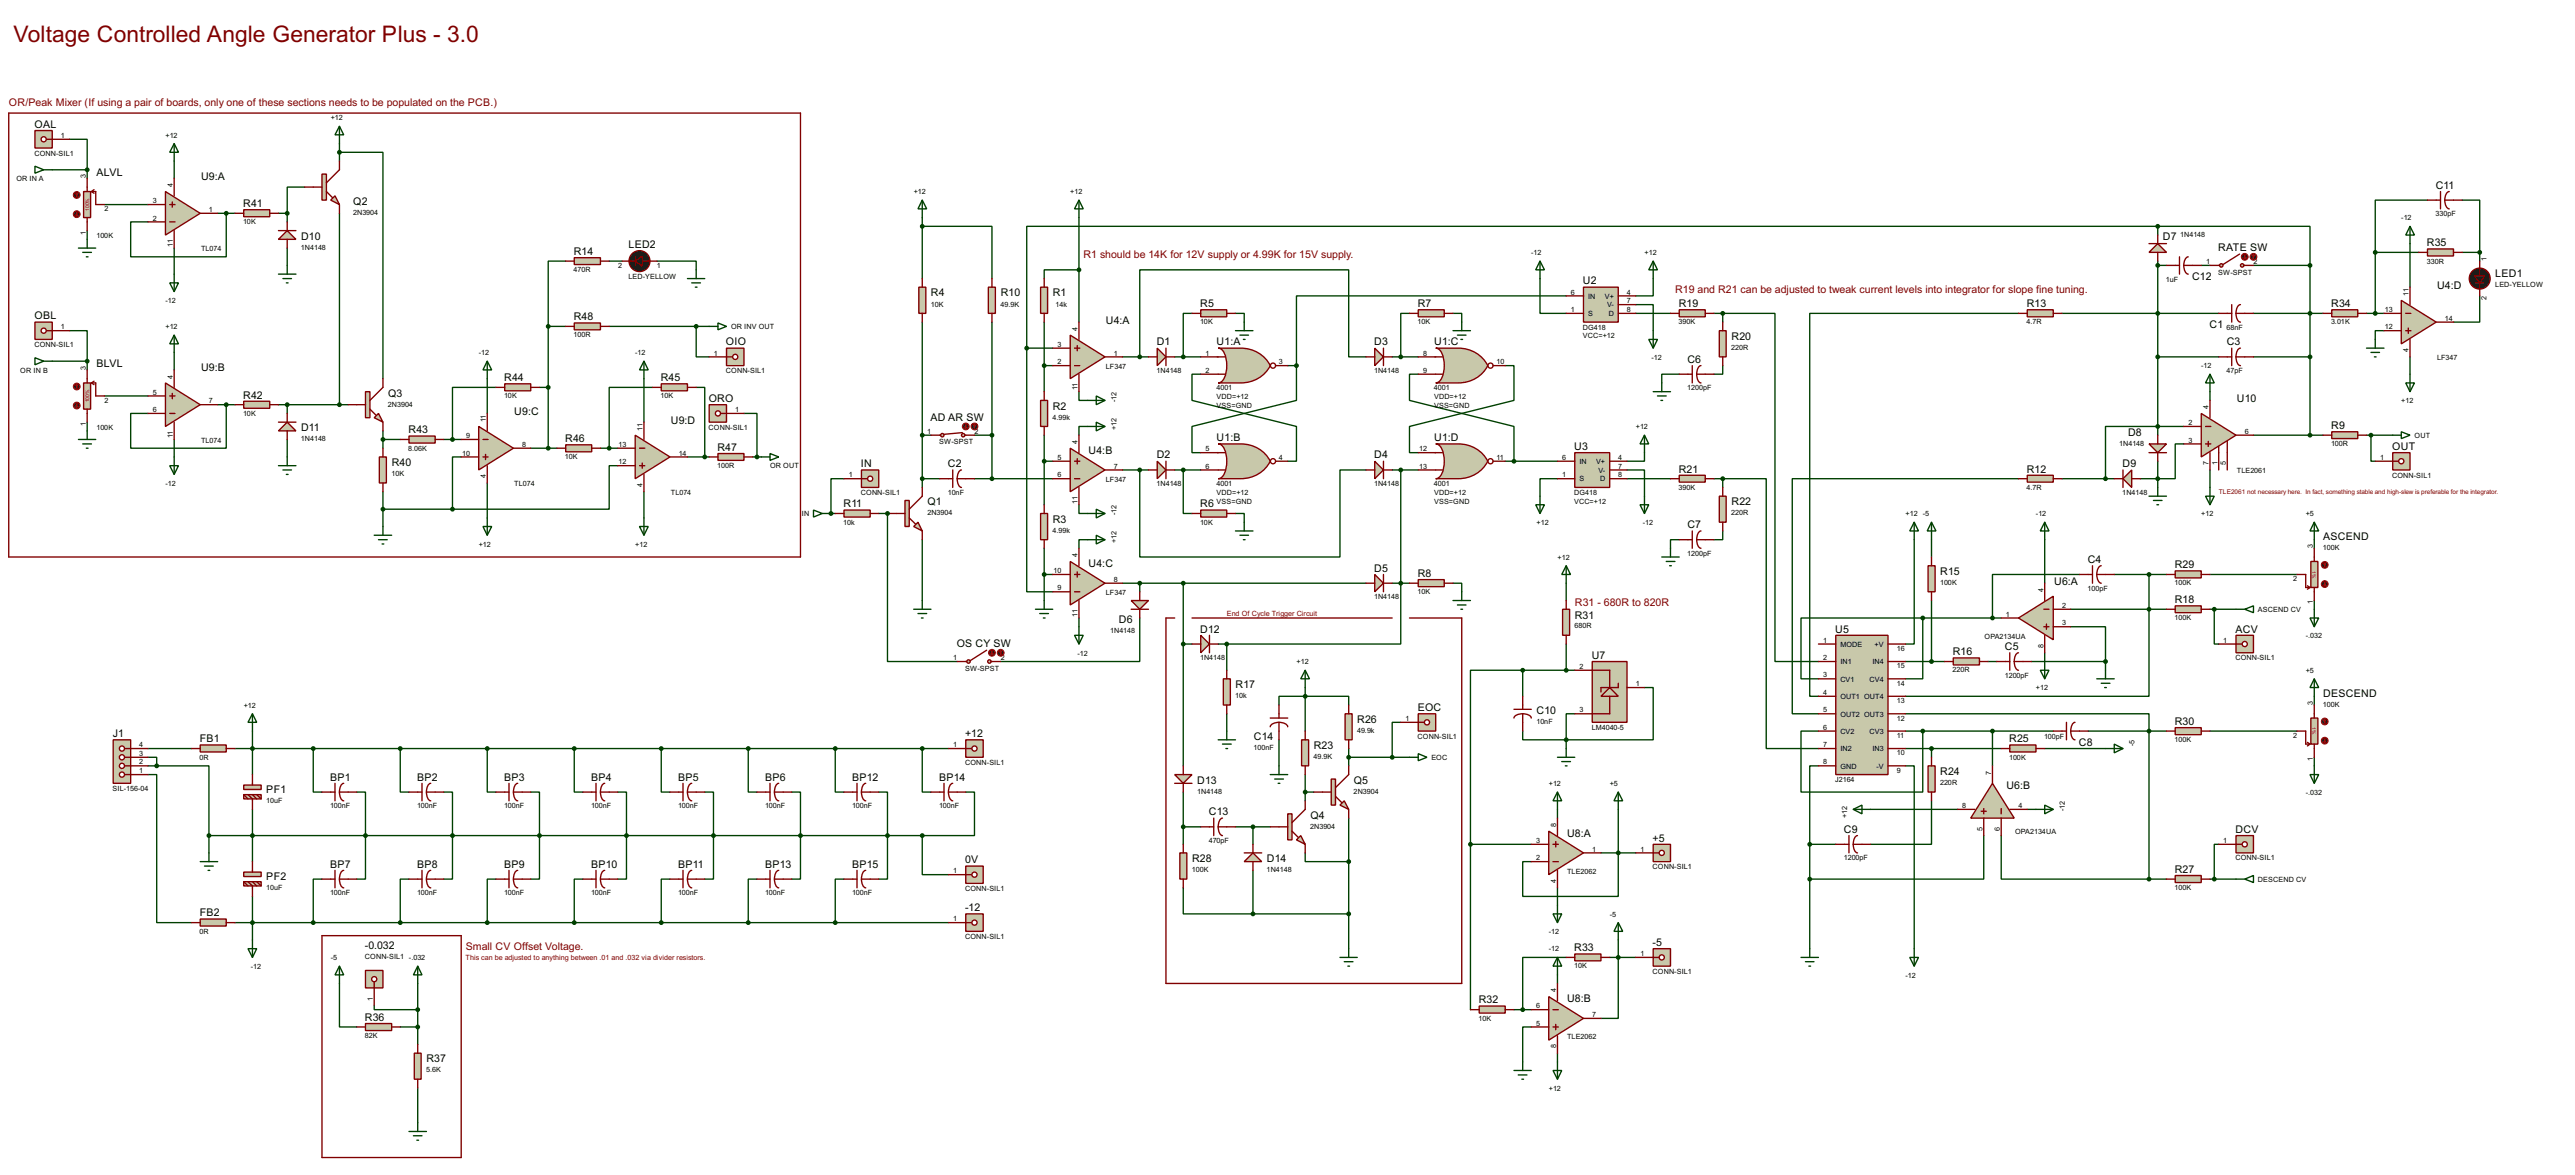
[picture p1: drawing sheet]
<svg xmlns="http://www.w3.org/2000/svg" width="752mm" height="343mm" viewBox="0 0 752 343" stroke-linecap="round" stroke-linejoin="round" font-family="sans-serif">
<defs><g id="words">
<text font-size="7.5" fill="#800000" x="4" y="12.4">Voltage Controlled Angle Generator Plus - 3.0</text>
<g font-size="3.5" fill="#800000">
<text x="2.6" y="30.9">OR/Peak Mixer (If using a pair of boards, only one of these sections needs to be populated on the PCB.)</text>
<text x="316.3" y="75.3">R1 should be 14K for 12V supply or 4.99K for 15V supply.</text>
<text x="489.1" y="85.4">R19 and R21 can be adjusted to tweak current levels into integrator for slope fine tuning.</text>
<text x="459.8" y="176.9">R31 - 680R to 820R</text>
<text x="136" y="277.2">Small CV Offset Voltage.</text>
</g>
<g font-size="3.5">
<text x="10.1" y="37.3">OAL</text>
<text x="28.2" y="51.3">ALVL</text>
<text x="58.7" y="52.6">U9:A</text>
<text x="103.2" y="59.9">Q2</text>
<text x="711.1" y="55.1">C11</text>
<text x="71" y="60.4">R41</text>
<text x="87.9" y="70">D10</text>
<text x="631.5" y="70">D7</text>
<text x="708.6" y="71.9">R35</text>
<text x="167.5" y="74.4">R14</text>
<text x="183.5" y="72.3">LED2</text>
<text x="647.6" y="73.4">RATE SW</text>
<text x="462.2" y="83">U2</text>
<text x="640" y="81.8">C12</text>
<text x="728.5" y="81">LED1</text>
<text x="271.8" y="86.5">R4</text>
<text x="292.2" y="86.5">R10</text>
<text x="307.4" y="86.5">R1</text>
<text x="350.4" y="89.6">R5</text>
<text x="413.9" y="89.6">R7</text>
<text x="490.1" y="89.6">R19</text>
<text x="591.7" y="89.6">R13</text>
<text x="680.6" y="89.6">R34</text>
<text x="711.5" y="84.3">U4:D</text>
<text x="10.1" y="93.2">OBL</text>
<text x="167.5" y="93.5">R48</text>
<text x="322.9" y="94.5">U4:A</text>
<text x="645.1" y="95.7">C1</text>
<text x="212" y="100.8">OIO</text>
<text x="337.7" y="100.8">D1</text>
<text x="355.2" y="100.8">U1:A</text>
<text x="401.2" y="100.8">D3</text>
<text x="418.7" y="100.8">U1:C</text>
<text x="505.5" y="99.2">R20</text>
<text x="650.1" y="100.8">C3</text>
<text x="28.2" y="107.2">BLVL</text>
<text x="492.7" y="105.9">C6</text>
<text x="58.7" y="108.4">U9:B</text>
<text x="147.2" y="111.2">R44</text>
<text x="192.9" y="111.2">R45</text>
<text x="71" y="116.3">R42</text>
<text x="113.3" y="115.7">Q3</text>
<text x="206.9" y="117.3">ORO</text>
<text x="307.4" y="119.6">R2</text>
<text x="653.1" y="117.3">U10</text>
<text x="87.9" y="125.9">D11</text>
<text x="150.2" y="121.1">U9:C</text>
<text x="195.9" y="123.7">U9:D</text>
<text x="271.7" y="122.9">AD AR SW</text>
<text x="680.6" y="125.2">R9</text>
<text x="119.3" y="126.4">R43</text>
<text x="165" y="129">R46</text>
<text x="209.5" y="131.6">R47</text>
<text x="355.2" y="128.8">U1:B</text>
<text x="418.7" y="128.8">U1:D</text>
<text x="459.6" y="131.3">U3</text>
<text x="621.3" y="127.1">D8</text>
<text x="698.4" y="131.3">OUT</text>
<text x="114.4" y="136.1">R40</text>
<text x="251.4" y="136.4">IN</text>
<text x="276.8" y="136.4">C2</text>
<text x="317.8" y="132.6">U4:B</text>
<text x="337.7" y="133.8">D2</text>
<text x="401.2" y="133.8">D4</text>
<text x="490.1" y="137.9">R21</text>
<text x="591.7" y="137.9">R12</text>
<text x="619.7" y="136.4">D9</text>
<text x="246.3" y="148.1">R11</text>
<text x="270.8" y="147.5">Q1</text>
<text x="350.4" y="148.1">R6</text>
<text x="505.5" y="147.5">R22</text>
<text x="307.4" y="152.6">R3</text>
<text x="492.7" y="154.2">C7</text>
<text x="678.2" y="157.7">ASCEND</text>
<text x="317.8" y="165.6">U4:C</text>
<text x="401.2" y="166.9">D5</text>
<text x="566.5" y="167.8">R15</text>
<text x="609.5" y="164.3">C4</text>
<text x="634.9" y="165.8">R29</text>
<text x="413.9" y="168.4">R8</text>
<text x="599.7" y="170.7">U6:A</text>
<text x="634.9" y="176">R18</text>
<text x="326.7" y="181.8">D6</text>
<text x="350.4" y="184.6">D12</text>
<text x="459.8" y="180.5">R31</text>
<text x="535.8" y="184.6">U5</text>
<text x="652.7" y="184.6">ACV</text>
<text x="279.3" y="189">OS CY SW</text>
<text x="570.1" y="191.2">R16</text>
<text x="585.4" y="189.7">C5</text>
<text x="464.7" y="192.3">U7</text>
<text x="360.7" y="200.8">R17</text>
<text x="678.2" y="203.4">DESCEND</text>
<text x="413.9" y="207.5">EOC</text>
<text x="448.6" y="208.5">C10</text>
<text x="32.9" y="215.1">J1</text>
<text x="281.8" y="215.1">+12</text>
<text x="396.3" y="211">R26</text>
<text x="634.9" y="211.6">R30</text>
<text x="58.3" y="216.6">FB1</text>
<text x="366.1" y="216.1">C14</text>
<text x="383.6" y="218.6">R23</text>
<text x="586.6" y="216.6">R25</text>
<text x="607" y="217.7">C8</text>
<text x="96.4" y="227.8">BP1</text>
<text x="121.8" y="227.8">BP2</text>
<text x="147.2" y="227.8">BP3</text>
<text x="172.6" y="227.8">BP4</text>
<text x="198" y="227.8">BP5</text>
<text x="223.4" y="227.8">BP6</text>
<text x="248.8" y="227.8">BP12</text>
<text x="274.2" y="227.8">BP14</text>
<text x="566.5" y="226.2">R24</text>
<text x="77.8" y="231.3">PF1</text>
<text x="349.6" y="228.8">D13</text>
<text x="395.3" y="228.8">Q5</text>
<text x="585.8" y="230.4">U6:B</text>
<text x="353" y="238">C13</text>
<text x="382.6" y="238.9">Q4</text>
<text x="457.5" y="244.3">U8:A</text>
<text x="482.5" y="245.6">+5</text>
<text x="538.4" y="243.1">C9</text>
<text x="652.7" y="243.1">DCV</text>
<text x="281.8" y="252">0V</text>
<text x="348" y="251.6">R28</text>
<text x="369.9" y="251.6">D14</text>
<text x="77.8" y="256.7">PF2</text>
<text x="96.4" y="253.2">BP7</text>
<text x="121.8" y="253.2">BP8</text>
<text x="147.2" y="253.2">BP9</text>
<text x="172.6" y="253.2">BP10</text>
<text x="198" y="253.2">BP11</text>
<text x="223.4" y="253.2">BP13</text>
<text x="248.8" y="253.2">BP15</text>
<text x="634.9" y="254.7">R27</text>
<text x="58.3" y="267.4">FB2</text>
<text x="281.8" y="265.9">-12</text>
<text x="106.5" y="277">-0.032</text>
<text x="459.6" y="277.6">R33</text>
<text x="482.5" y="276.1">-5</text>
<text x="431.7" y="292.8">R32</text>
<text x="457.5" y="292.6">U8:B</text>
<text x="106.6" y="297.9">R36</text>
<text x="124.5" y="310.1">R37</text>
</g>
<g font-size="2.4">
<text x="96.6" y="35.1">+12</text>
<text x="17.8" y="40.2">1</text>
<text x="48.3" y="40.2">+12</text>
<text x="10" y="45.4">CONN-SIL1</text>
<text x="4.8" y="52.9">OR IN A</text>
<text x="25.1" y="52.1" transform="rotate(-90 25.1 52.1)">3</text>
<text x="44.6" y="59.3">3</text>
<text x="50.5" y="54.6" transform="rotate(-90 50.5 54.6)">4</text>
<text x="266.8" y="56.7">+12</text>
<text x="312.5" y="56.7">+12</text>
<text x="30.5" y="61.7">2</text>
<text x="44.6" y="64.3">2</text>
<text x="61" y="61.9">1</text>
<text x="71" y="65.5">10K</text>
<text x="103.1" y="62.8">2N3904</text>
<text x="701.1" y="64.3">-12</text>
<text x="711.1" y="63.1">330pF</text>
<text x="25.1" y="68.5" transform="rotate(-90 25.1 68.5)">1</text>
<text x="28.2" y="69.5">100K</text>
<text x="636.5" y="69.1">1N4148</text>
<text x="50.4" y="72" transform="rotate(-90 50.4 72)">11</text>
<text x="58.7" y="73.3">TL074</text>
<text x="87.9" y="72.9">1N4148</text>
<text x="447.1" y="74.4">-12</text>
<text x="480.1" y="74.4">+12</text>
<text x="644.1" y="77">1</text>
<text x="657.9" y="77">2</text>
<text x="708.5" y="76.9">330R</text>
<text x="726" y="76.2" transform="rotate(-90 726 76.2)">1</text>
<text x="167.5" y="79.4">470R</text>
<text x="180.5" y="78.2">2</text>
<text x="183.5" y="81.5">LED-YELLOW</text>
<text x="191.8" y="78.2">1</text>
<text x="632.3" y="82.2">1uF</text>
<text x="647.6" y="80.2">SW-SPST</text>
<text x="728.5" y="83.9">LED-YELLOW</text>
<text x="48.3" y="88.5">-12</text>
<text x="271.8" y="89.5">10K</text>
<text x="292.1" y="89.5">49.9K</text>
<text x="308.2" y="89.5">14k</text>
<text x="458.6" y="86">6</text>
<text x="463.6" y="87.1">IN</text>
<text x="468.5" y="87.1">V+</text>
<text x="469.2" y="89.7">V-</text>
<text x="475" y="86">4</text>
<text x="475" y="88.5">7</text>
<text x="703.2" y="86.3" transform="rotate(-90 703.2 86.3)">11</text>
<text x="726" y="87.5" transform="rotate(-90 726 87.5)">2</text>
<text x="350.4" y="94.6">10K</text>
<text x="413.9" y="94.6">10K</text>
<text x="458.6" y="91">1</text>
<text x="463.6" y="92.3">S</text>
<text x="469.7" y="92.3">D</text>
<text x="475" y="91">8</text>
<text x="490.1" y="94.6">390K</text>
<text x="591.7" y="94.6">4.7R</text>
<text x="680.6" y="94.6">3.01K</text>
<text x="696.3" y="91">13</text>
<text x="713.8" y="93.6">14</text>
<text x="10" y="101.2">CONN-SIL1</text>
<text x="17.8" y="96.1">1</text>
<text x="48.3" y="96">+12</text>
<text x="167.5" y="98.5">100R</text>
<text x="213.4" y="96">OR INV OUT</text>
<text x="308.8" y="101.2">3</text>
<text x="314.6" y="96.5" transform="rotate(-90 314.6 96.5)">4</text>
<text x="462.1" y="96.2">DG418</text>
<text x="462.1" y="98.7">VCC=+12</text>
<text x="650.1" y="96.2">68nF</text>
<text x="696.3" y="96.1">12</text>
<text x="25" y="108" transform="rotate(-90 25 108)">3</text>
<text x="139.8" y="103.7">-12</text>
<text x="185.5" y="103.7">-12</text>
<text x="208.5" y="103.7">1</text>
<text x="308.8" y="106.3">2</text>
<text x="322.8" y="107.6">LF347</text>
<text x="325.2" y="103.7">1</text>
<text x="352" y="103.7">1</text>
<text x="373.4" y="106.3">3</text>
<text x="415.5" y="103.7">8</text>
<text x="436.9" y="106.3">10</text>
<text x="482.2" y="105">-12</text>
<text x="505.5" y="102.2">220R</text>
<text x="642.7" y="107.5">-12</text>
<text x="703.2" y="102.8" transform="rotate(-90 703.2 102.8)">4</text>
<text x="711.5" y="105.1">LF347</text>
<text x="5.9" y="108.7">OR IN B</text>
<text x="50.5" y="110.5" transform="rotate(-90 50.5 110.5)">4</text>
<text x="211.9" y="108.9">CONN-SIL1</text>
<text x="314.6" y="113.9" transform="rotate(-90 314.6 113.9)">11</text>
<text x="337.7" y="108.9">1N4148</text>
<text x="352" y="108.8">2</text>
<text x="355.2" y="114">4001</text>
<text x="401.2" y="108.9">1N4148</text>
<text x="415.5" y="108.8">9</text>
<text x="418.7" y="114">4001</text>
<text x="492.6" y="114">1200pF</text>
<text x="650.1" y="108.9">47pF</text>
<text x="30.5" y="117.6">2</text>
<text x="44.6" y="115.1">5</text>
<text x="61" y="117.7">7</text>
<text x="113.3" y="118.6">2N3904</text>
<text x="147.2" y="116.3">10K</text>
<text x="192.9" y="116.3">10K</text>
<text x="326" y="117.3" transform="rotate(-90 326 117.3)">-12</text>
<text x="355.2" y="116.5">VDD=+12</text>
<text x="355.2" y="119.1">VSS=GND</text>
<text x="418.7" y="116.5">VDD=+12</text>
<text x="418.7" y="119.1">VSS=GND</text>
<text x="644.8" y="119.4" transform="rotate(-90 644.8 119.4)">4</text>
<text x="701.1" y="117.7">+12</text>
<text x="25.1" y="124.4" transform="rotate(-90 25.1 124.4)">1</text>
<text x="28.2" y="125.4">100K</text>
<text x="44.6" y="120.3">6</text>
<text x="71" y="121.4">10K</text>
<text x="141.9" y="123.2" transform="rotate(-90 141.9 123.2)">11</text>
<text x="187.6" y="125.8" transform="rotate(-90 187.6 125.8)">11</text>
<text x="206.9" y="125.4">CONN-SIL1</text>
<text x="214.7" y="120.3">1</text>
<text x="307.3" y="122.5">4.99k</text>
<text x="326" y="125.4" transform="rotate(-90 326 125.4)">+12</text>
<text x="477.6" y="125.3">+12</text>
<text x="639" y="124.1">2</text>
<text x="50.5" y="127.9" transform="rotate(-90 50.5 127.9)">11</text>
<text x="58.7" y="129.2">TL074</text>
<text x="87.9" y="128.8">1N4148</text>
<text x="119.2" y="131.5">8.06K</text>
<text x="136.1" y="127.8">9</text>
<text x="152.5" y="130.4">8</text>
<text x="180.6" y="130.4">13</text>
<text x="270.7" y="126.6">1</text>
<text x="274.2" y="129.7">SW-SPST</text>
<text x="284.5" y="126.6">2</text>
<text x="314.6" y="129.6" transform="rotate(-90 314.6 129.6)">4</text>
<text x="352" y="131.7">5</text>
<text x="414.3" y="131.7">12</text>
<text x="618.7" y="130.1">1N4148</text>
<text x="639" y="129.1">3</text>
<text x="655.4" y="126.6">6</text>
<text x="680.6" y="130.2">100R</text>
<text x="704.9" y="127.8">OUT</text>
<text x="134.9" y="133">10</text>
<text x="165" y="134.1">10K</text>
<text x="180.6" y="135.5">12</text>
<text x="198.2" y="133">14</text>
<text x="209.4" y="136.6">100R</text>
<text x="224.8" y="136.7">OR OUT</text>
<text x="308.8" y="134.2">5</text>
<text x="325.2" y="136.8">7</text>
<text x="352" y="136.8">6</text>
<text x="373.4" y="134.2">4</text>
<text x="414.3" y="136.8">13</text>
<text x="436.9" y="134.2">11</text>
<text x="456.1" y="134.2">6</text>
<text x="461.1" y="135.4">IN</text>
<text x="466" y="135.4">V+</text>
<text x="466.6" y="138">V-</text>
<text x="472.5" y="134.2">4</text>
<text x="472.5" y="136.8">7</text>
<text x="644.8" y="135.7" transform="rotate(-90 644.8 135.7)">7</text>
<text x="647.4" y="135.7" transform="rotate(-90 647.4 135.7)">1</text>
<text x="649.8" y="135.7" transform="rotate(-90 649.8 135.7)">5</text>
<text x="694.9" y="134.2">1</text>
<text x="48.3" y="141.8">-12</text>
<text x="114.3" y="139">10K</text>
<text x="141.9" y="139.6" transform="rotate(-90 141.9 139.6)">4</text>
<text x="150.1" y="141.9">TL074</text>
<text x="187.6" y="142.1" transform="rotate(-90 187.6 142.1)">4</text>
<text x="247.8" y="139.3">1</text>
<text x="308.8" y="139.3">6</text>
<text x="322.8" y="140.7">LF347</text>
<text x="337.7" y="141.9">1N4148</text>
<text x="355.2" y="141.9">4001</text>
<text x="401.2" y="141.9">1N4148</text>
<text x="418.7" y="141.9">4001</text>
<text x="456.1" y="139.3">1</text>
<text x="461.1" y="140.5">S</text>
<text x="467.1" y="140.5">D</text>
<text x="472.5" y="139.3">8</text>
<text x="490.1" y="142.9">390K</text>
<text x="591.7" y="142.9">4.7R</text>
<text x="653" y="138.1">TLE2061</text>
<text x="698.4" y="139.4">CONN-SIL1</text>
<text x="195.8" y="144.5">TL074</text>
<text x="251.3" y="144.5">CONN-SIL1</text>
<text x="276.7" y="144.5">10nF</text>
<text x="314.6" y="147" transform="rotate(-90 314.6 147)">11</text>
<text x="355.2" y="144.5">VDD=+12</text>
<text x="355.2" y="147">VSS=GND</text>
<text x="418.7" y="144.5">VDD=+12</text>
<text x="418.7" y="147">VSS=GND</text>
<text x="459.6" y="144.5">DG418</text>
<text x="459.6" y="147">VCC=+12</text>
<text x="619.6" y="144.5">1N4148</text>
<text x="234.1" y="150.7">IN</text>
<text x="246.2" y="153.1">10k</text>
<text x="270.8" y="150.4">2N3904</text>
<text x="307.3" y="155.5">4.99k</text>
<text x="326" y="150.3" transform="rotate(-90 326 150.3)">-12</text>
<text x="350.4" y="153.1">10K</text>
<text x="448.6" y="153.2">+12</text>
<text x="479.7" y="153.2">-12</text>
<text x="505.5" y="150.4">220R</text>
<text x="556.3" y="150.7">+12 -5</text>
<text x="594.4" y="150.7">-12</text>
<text x="642.7" y="150.7">+12</text>
<text x="673.2" y="150.7">+5</text>
<text x="139.8" y="159.5">+12</text>
<text x="185.5" y="159.5">+12</text>
<text x="326" y="158.5" transform="rotate(-90 326 158.5)">+12</text>
<text x="675.3" y="160" transform="rotate(-90 675.3 160)">3</text>
<text x="678.2" y="160.6">100K</text>
<text x="307.6" y="167.3">10</text>
<text x="314.6" y="162.6" transform="rotate(-90 314.6 162.6)">4</text>
<text x="454.7" y="163.4">+12</text>
<text x="492.6" y="162.2">1200pF</text>
<text x="308.8" y="172.3">9</text>
<text x="322.8" y="173.7">LF347</text>
<text x="325.2" y="169.8">8</text>
<text x="413.9" y="173.4">10K</text>
<text x="566.4" y="170.7">100K</text>
<text x="596.6" y="172.7" transform="rotate(-90 596.6 172.7)">4</text>
<text x="609.5" y="172.4">100pF</text>
<text x="634.9" y="170.9">100K</text>
<text x="669.5" y="169.7">2</text>
<text x="314.6" y="179.9" transform="rotate(-90 314.6 179.9)">11</text>
<text x="401.2" y="174.9">1N4148</text>
<text x="585.6" y="180">1</text>
<text x="602" y="177.4">2</text>
<text x="659.2" y="178.6">ASCEND CV</text>
<text x="675.3" y="176.4" transform="rotate(-90 675.3 176.4)">1</text>
<text x="324.1" y="184.7">1N4148</text>
<text x="459.7" y="183.4">680R</text>
<text x="602" y="182.5">3</text>
<text x="634.9" y="181">100K</text>
<text x="314.6" y="191.3">-12</text>
<text x="532.3" y="187.6">1</text>
<text x="537.3" y="188.7">MODE</text>
<text x="547.3" y="188.7">+V</text>
<text x="553.8" y="190">16</text>
<text x="579.4" y="186.4">OPA2134UA</text>
<text x="596.6" y="189.1" transform="rotate(-90 596.6 189.1)">8</text>
<text x="649.1" y="187.6">1</text>
<text x="673.2" y="186.2">-.032</text>
<text x="278.3" y="192.7">1</text>
<text x="281.8" y="195.8">SW-SPST</text>
<text x="292.2" y="192.7">2</text>
<text x="350.4" y="192.7">1N4148</text>
<text x="378.5" y="193.9">+12</text>
<text x="461.2" y="195.2">2</text>
<text x="532.3" y="192.7">2</text>
<text x="532.3" y="197.7">3</text>
<text x="537.3" y="193.9">IN1</text>
<text x="546.6" y="193.9">IN4</text>
<text x="553.8" y="195.1">15</text>
<text x="570.1" y="196.3">220R</text>
<text x="585.3" y="197.8">1200pF</text>
<text x="652.6" y="192.7">CONN-SIL1</text>
<text x="673.2" y="196.4">+5</text>
<text x="360.7" y="203.8">10k</text>
<text x="477.6" y="200.3">1</text>
<text x="532.3" y="202.8">4</text>
<text x="537.3" y="198.9">CV1</text>
<text x="545.8" y="198.9">CV4</text>
<text x="553.8" y="200.1">14</text>
<text x="594.4" y="201.4">+12</text>
<text x="71.2" y="206.6">+12</text>
<text x="461.2" y="207.9">3</text>
<text x="532.3" y="207.9">5</text>
<text x="537.3" y="204">OUT1 OUT4</text>
<text x="537.3" y="209.1">OUT2 OUT3</text>
<text x="553.8" y="205.2">13</text>
<text x="675.3" y="205.8" transform="rotate(-90 675.3 205.8)">3</text>
<text x="678.2" y="206.3">100K</text>
<text x="396.2" y="213.9">49.9k</text>
<text x="410.4" y="210.4">1</text>
<text x="413.9" y="215.5">CONN-SIL1</text>
<text x="448.6" y="211.4">10nF</text>
<text x="464.7" y="213">LM4040-5</text>
<text x="532.3" y="213">6</text>
<text x="537.3" y="214.2">CV2</text>
<text x="545.8" y="214.2">CV3</text>
<text x="553.8" y="210.3">12</text>
<text x="553.8" y="215.4">11</text>
<text x="596.8" y="215.5">100pF</text>
<text x="669.5" y="215.4">2</text>
<text x="40.7" y="220.6">3</text>
<text x="40.7" y="218.1">4</text>
<text x="58.3" y="221.7">0R</text>
<text x="278.3" y="218.1">1</text>
<text x="366" y="219">100nF</text>
<text x="383.5" y="221.5">49.9K</text>
<text x="417.9" y="221.8">EOC</text>
<text x="532.3" y="218.1">7</text>
<text x="537.3" y="219.3">IN2</text>
<text x="546.6" y="219.3">IN3</text>
<text x="553.8" y="220.5">10</text>
<text x="586.6" y="221.7">100K</text>
<text x="623.2" y="217.7" transform="rotate(-90 623.2 217.7)">-5</text>
<text x="634.9" y="216.6">100K</text>
<text x="40.7" y="225.7">1</text>
<text x="40.7" y="223.1">2</text>
<text x="281.8" y="223.2">CONN-SIL1</text>
<text x="532.3" y="223.1">8</text>
<text x="537.3" y="224.3">GND</text>
<text x="547.8" y="224.3">-V</text>
<text x="553.8" y="225.5">9</text>
<text x="581.3" y="226" transform="rotate(-90 581.3 226)">7</text>
<text x="675.3" y="222.1" transform="rotate(-90 675.3 222.1)">1</text>
<text x="32.9" y="230.8">SIL-156-04</text>
<text x="349.5" y="231.7">1N4148</text>
<text x="395.2" y="231.7">2N3904</text>
<text x="452.2" y="229.4">+12</text>
<text x="470" y="229.4">+5</text>
<text x="535.8" y="228.3">J2164</text>
<text x="566.4" y="229.2">220R</text>
<text x="673.2" y="232">-.032</text>
<text x="77.7" y="234.2">10uF</text>
<text x="96.4" y="235.9">100nF</text>
<text x="121.8" y="235.9">100nF</text>
<text x="147.2" y="235.9">100nF</text>
<text x="172.6" y="235.9">100nF</text>
<text x="198" y="235.9">100nF</text>
<text x="223.4" y="235.9">100nF</text>
<text x="248.8" y="235.9">100nF</text>
<text x="274.2" y="235.9">100nF</text>
<text x="539.3" y="238.7" transform="rotate(-90 539.3 238.7)">+12</text>
<text x="572.9" y="235.8">8</text>
<text x="589.3" y="235.8">4</text>
<text x="602.8" y="236.7" transform="rotate(-90 602.8 236.7)">-12</text>
<text x="382.5" y="241.9">2N3904</text>
<text x="454.3" y="241.3" transform="rotate(-90 454.3 241.3)">8</text>
<text x="578.8" y="242.4" transform="rotate(-90 578.8 242.4)">5</text>
<text x="583.9" y="242.5" transform="rotate(-90 583.9 242.5)">6</text>
<text x="588.3" y="243.5">OPA2134UA</text>
<text x="352.9" y="246.1">470pF</text>
<text x="448.5" y="246">3</text>
<text x="448.5" y="251.1">2</text>
<text x="464.9" y="248.5">1</text>
<text x="479" y="248.5">1</text>
<text x="538.3" y="251.1">1200pF</text>
<text x="649.1" y="246">1</text>
<text x="652.6" y="251.1">CONN-SIL1</text>
<text x="278.3" y="254.9">1</text>
<text x="348" y="254.6">100K</text>
<text x="369.8" y="254.6">1N4148</text>
<text x="454.3" y="257.7" transform="rotate(-90 454.3 257.7)">4</text>
<text x="457.5" y="255">TLE2062</text>
<text x="482.5" y="253.7">CONN-SIL1</text>
<text x="659.2" y="257.4">DESCEND CV</text>
<text x="77.7" y="259.6">10uF</text>
<text x="96.4" y="261.3">100nF</text>
<text x="121.8" y="261.3">100nF</text>
<text x="147.2" y="261.3">100nF</text>
<text x="172.6" y="261.3">100nF</text>
<text x="198" y="261.3">100nF</text>
<text x="223.4" y="261.3">100nF</text>
<text x="248.8" y="261.3">100nF</text>
<text x="281.8" y="260">CONN-SIL1</text>
<text x="634.9" y="259.8">100K</text>
<text x="278.3" y="268.9">1</text>
<text x="470" y="267.5">-5</text>
<text x="58.3" y="272.5">0R</text>
<text x="281.8" y="274">CONN-SIL1</text>
<text x="452.2" y="272.6">-12</text>
<text x="96.6" y="280.2">-5</text>
<text x="106.5" y="280">CONN-SIL1 -.032</text>
<text x="452.2" y="277.7">-12</text>
<text x="479" y="279">1</text>
<text x="73.3" y="282.8">-12</text>
<text x="459.6" y="282.6">10K</text>
<text x="482.5" y="284.2">CONN-SIL1</text>
<text x="556.3" y="285.3">-12</text>
<text x="108.8" y="292" transform="rotate(-90 108.8 292)">1</text>
<text x="454.3" y="289.6" transform="rotate(-90 454.3 289.6)">4</text>
<text x="431.7" y="297.9">10K</text>
<text x="448.5" y="299.3">5</text>
<text x="448.5" y="294.3">6</text>
<text x="464.9" y="296.8">7</text>
<text x="106.5" y="303">82K</text>
<text x="454.3" y="306" transform="rotate(-90 454.3 306)">8</text>
<text x="457.5" y="303.2">TLE2062</text>
<text x="124.5" y="313">5.6K</text>
<text x="452.2" y="318.3">+12</text>
</g>
<g font-size="2.4" fill="#800000">
<text x="358.2" y="179.8">End Of Cycle Trigger Circuit</text>
<text x="135.9" y="280.2">This can be adjusted to anything between .01 and .032 via divider resistors.</text>
</g>
<text font-size="2.1" fill="#800000" x="647.8" y="144">TLE2061 not necessary here. In fact, something stable and high-slew is preferable for the integrator.</text>
<g font-size="1.7" fill="#c00000">
<text x="26" y="61.5" transform="rotate(-90 26 61.5)">100%</text>
<text x="26.1" y="117.4" transform="rotate(-90 26.1 117.4)">100%</text>
<text x="675.1" y="166.6" transform="rotate(90 675.1 166.6)">1%</text>
<text x="675.1" y="212.3" transform="rotate(90 675.1 212.3)">1%</text>
</g>
</g></defs>
<g fill="none" stroke="#004000" stroke-width=".4">
<path d="M30.5 59.7h12.7M50.9 47v5.1M89 54.6h-5.1v7.7M99.1 44.5h12.7v66M99.1 41.9v5.1M708.7 58.4h-15.2v15.3M718.9 58.4h5.1v15.3M25.5 67.3v2.6M50.9 72.4v7.6M63.6 62.3h5M66.1 62.3v12.7h-27.9v-10.2h5M81.3 62.3h2.6"/>
<path d="M83.9 62.3v2.5M83.9 72.4v5.1M99.1 62.3v55.8M269.3 66.1h20.3v15.2M269.3 63.5v17.8M315 78.8h-10.1v2.5M315 63.5v30.5M630 66.1h-330.2v35.5M630 66.1h44.4v11.4M630 66.1v2.5M630 76.2v50.8M630 77.5h2.5"/>
<path d="M642.7 77.5h2.5M657.9 77.5h16.5M674.4 77.5v49.5M693.5 73.7v17.8M693.5 73.7h12.7M703.6 71.1v12.7M718.9 73.7h5.1M724 73.7v2.5M269.3 94v48.3M289.6 94v45.7M304.9 94v20.3M348 91.5h-2.5v12.7"/>
<path d="M360.7 91.5h2.6v2.5M411.5 91.5h-2.5v12.7M424.2 91.5h2.6v2.5M449.6 81.3v10.2h7.7M457.3 86.4h-78.8v20.3M477.6 88.9h5.1v7.6M477.6 91.5h10.1M482.7 81.3v5.1h-5.1M500.4 91.5h2.6M503 91.5h15.2v101.6h12.7M503 91.5v2.5M589.3 91.5h-60.9v111.7h2.5"/>
<path d="M602 91.5h45.8M657.9 91.5h20.3M690.9 91.5h5.1M696 96.5h-2.5v2.6M724 86.4v7.6h-7.7M30.5 115.6h12.7M50.9 102.9v5.1M63.6 118.1h5M66.1 118.1v12.7h-27.9v-10.1h5M81.3 118.1h20.4M83.9 118.1v2.6M142.3 110.5v10.2"/>
<path d="M144.8 113.1h-12.7v15.2M157.5 113.1h2.6v17.7M188 110.5v12.7M190.6 113.1h-12.7v17.7M203.3 113.1h2.5v20.3M299.8 101.6v71.1h7.6M299.8 101.6h7.6M304.9 106.7h2.5M315 114.3v2.6h2.6M327.7 104.2h7.6M332.8 104.2v-25.4h61v25.4h5M343 104.2h7.6"/>
<path d="M350.6 109.2h-2.6v7.7l30.5 7.6v10.1h-2.5M376 106.7h2.5M378.5 106.7v10.2l-30.5 7.6v7.6h2.6M406.5 104.2h7.6M414.1 109.2h-2.6v7.7l30.5 7.6v10.1M439.5 106.7h2.5v10.2l-30.5 7.6v7.6h2.6M490.3 109.2h-5.1v2.6M503 106.7v2.5h-2.6M630 104.2h17.8M645.2 114.3v2.6M657.9 104.2h16.5M703.6 104.2v5"/>
<path d="M25.5 123.2v2.6M50.9 128.3v5.1M83.9 128.3v5.1M111.8 125.8v5M111.8 128.3h5.1M129.6 128.3h5.1M134.7 133.4h-2.6v15.2M155 130.8h7.6M175.3 130.8h5.1M180.4 135.9h-2.5v12.7h-45.8M200.7 133.4h6.4M269.3 139.7h5.1"/>
<path d="M269.3 127h2.5M284.5 139.7h22.9M284.5 127h5.1M304.9 134.6h2.5M304.9 127v20.3M317.6 124.5h-2.6v2.5M327.7 137.2h7.6M332.8 137.2v25.4h58.4v-25.4h7.6M343 137.2h7.6M345.5 137.2v12.7h2.5M406.5 137.2h7.6M409 137.2v33"/>
<path d="M439.5 134.6h15.2M454.7 139.7h-5.1v5.1M475 137.2h5.1v7.6M475 139.7h12.7M480.1 132.1v2.5h-5.1M500.4 139.7h2.6M503 139.7h12.7v78.8h15.2M503 139.7v2.6M589.3 139.7h-66v68.6h7.6M602 139.7h15.3M630 134.6v7.7M637.6 129.6h-2.5v10.1h-10.2"/>
<path d="M637.6 124.5h-22.9v15.2M645.2 137.2v5.1M657.9 127h20.3M111.8 143.5v10.2M111.8 148.6h20.3M142.3 141v10.2M188 143.5v7.7M256.6 149.9h2.5M269.3 157.5v17.8M315 147.3v2.6h2.6M317.6 157.5h-2.6v2.5M360.7 149.9h2.6v2.5"/>
<path d="M490.3 157.5h-2.6v2.5M503 155v2.5h-2.6M558.9 157.5v30.5h-2.6M563.9 157.5v5.1M597 157.5v12.7M675.7 157.5v2.5M304.9 160v15.3M304.9 167.7h2.5M327.7 170.2h5.1v2.5M406.5 170.2h5M424.2 170.2h2.6v2.5M457.3 170.2v5.1"/>
<path d="M563.9 175.3v17.8M604.6 177.8h27.9M607.1 167.7h-25.4v12.7M617.3 167.7h15.2M627.4 167.7v35.5h-71.1M645.2 167.7h25.4M315 180.4v2.5M332.8 180.4v12.7h-40.6M444.6 195.6h-15.3v50.8M444.6 195.6h15.2M444.6 195.6v7.6M457.3 188v7.6"/>
<path d="M556.3 193.1h11.4M561.4 180.4h-35.6v17.7h5.1M561.4 180.4v17.7h-5.1M561.4 180.4h22.9M580.4 193.1h2.6M593.1 193.1h21.6M597 190.5v2.6M604.6 182.9h10.1v10.2M614.7 193.1v2.5M43.2 218.5h12.7M68.6 218.5h175.3v12.7h2.5M73.7 213.4v12.7"/>
<path d="M91.5 218.5v12.7h2.5M116.9 218.5v12.7h2.5M142.3 218.5v12.7h2.5M167.7 218.5v12.7h2.5M193.1 218.5v12.7h2.5M218.5 218.5v12.7h2.5M444.6 213.4v2.5h12.7M457.3 215.9v2.6M459.8 208.3h-2.5v7.6M480.1 200.7h2.6v15.2h-25.4M530.9 213.4h-5.1v17.8h35.6v-17.8M556.3 208.3h71.1v48.3"/>
<path d="M556.3 218.5h28M556.3 213.4h43.2M563.9 218.5v2.5M581.7 213.4v10.1M597 218.5h17.7M609.7 213.4h22.8M645.2 213.4h25.4M675.7 203.2v2.6M43.2 226.1h2.6v43.2h10.1M43.2 221h2.6v2.5M43.2 223.5h2.6M45.8 223.5h15.2v20.4"/>
<path d="M73.7 236.2v15.3M104.2 231.2h2.5v25.4h-2.5M129.6 231.2h2.5v25.4h-2.5M155 231.2h2.5v25.4h-2.5M180.4 231.2h2.5v25.4h-2.5M205.8 231.2h2.5v25.4h-2.5M231.2 231.2h2.5v25.4h-2.5M256.6 231.2h2.5v12.7M454.7 236.2v2.6M472.5 236.2v12.7M530.9 223.5h-2.5v22.9M546.2 236.2h25.4"/>
<path d="M556.3 223.5h2.6v53.4M563.9 233.7v12.7h-17.7M591.9 236.2h2.5M61 243.9h198.1M61 243.9v5M94 256.6h-2.5v12.7M119.4 256.6h-2.5v12.7M144.8 256.6h-2.5v12.7M170.2 256.6h-2.5v12.7M195.6 256.6h-2.5v12.7M221 256.6h-2.5v12.7h-149.9M259.1 243.9v12.7h-2.5"/>
<path d="M429.3 246.4h17.8M429.3 246.4v48.3M454.7 259.1v5.1M467.4 248.9h5.1M472.5 248.9v12.7h-27.9v-10.1h2.5M528.4 246.4v30.5M528.4 246.4h7.6M579.2 243.9v12.7h-50.8M584.3 243.9v12.7h43.1M627.4 256.6h5.1M73.7 261.6v12.7M457.3 279.4h-12.7v15.3"/>
<path d="M470 279.4h2.5M472.5 279.4v17.8h-5.1M472.5 274.3v5.1M99.1 287v12.7h5.1M116.9 299.7h5.1v5.1M442 294.7h5.1M447.1 299.7h-2.5v10.2M454.7 284.5v2.5M122 317.5v10.2M454.7 307.4v2.5"/>
</g>
<circle cx="259.1" cy="149.9" r=".2" fill="#004000"/>
<path d="M165.2 76.2h-5.1v19.1M177.9 76.2h3.8M191.8 76.2h11.5v2.6M160.1 95.3h5.1M160.1 95.3v17.8M242.6 149.9h1.3M259.1 149.9v43.2h20.4M675.7 175.3v2.5M675.7 221v2.5" fill="none" stroke="#004000" stroke-width=".4"/>
<circle cx="242.6" cy="149.9" r=".2" fill="#004000"/>
<g fill="none" stroke="#004000" stroke-width=".4">
<path d="M15.3 49.6h10.2M20.4 40.7h5.1v8.9M25.5 49.6v2.5M20.4 96.5h5.1v8.9M177.9 95.3h29.2M203.3 95.3v8.9h3.8M15.3 105.4h10.2M25.5 105.4v2.6M217.2 120.7h3.8v12.7M219.8 133.4h2.5M246.4 139.7h-3.8v10.2M690.9 127h7.7"/>
<path d="M692.2 127v7.6h1.3M332.8 170.2h66M345.5 170.2v53.3M409 170.2v17.8h-50.8M645.2 177.8h7.6M646.5 177.8v10.2h1.3M345.5 188h2.5M355.7 188h2.5M358.2 188v7.6M243.9 218.5h33M269.3 218.5v12.7h2.5M358.2 208.3v5.1"/>
<path d="M373.4 205.8v-2.6h20.4v2.6M373.4 215.9v7.6M381.1 200.7v12.7M393.8 218.5v5M409 210.8h-2.5v10.2M282 231.2h2.5v12.7h-15.2M345.5 231.2v15.2M381.1 231.2h2.5M381.1 226.1v7.6M393.8 238.8v38.1M393.8 221h17.7M246.4 256.6h-2.5v12.7"/>
<path d="M259.1 243.9h10.2M269.3 243.9v11.4h7.6M345.5 259.1v7.6h20.3M345.5 241.3h5.1M360.7 241.3h10.2M365.8 241.3v5.1M365.8 254v12.7M381.1 248.9v2.6h12.7M472.5 248.9h5.1M645.2 256.6h7.6M647.8 246.4h-1.3v10.2M218.5 269.3h58.4"/>
<path d="M365.8 266.7h28M472.5 279.4h5.1M109.3 293.4v1.3h12.7M122 287v12.7"/>
</g>
<path d="M303.8 83.8h2.1v7.7h-2.1z" fill="#c8c8aa" stroke="#800000" stroke-width=".4"/>
<path d="M304.9 81.3v2.5M304.9 91.5v2.5" fill="none" stroke="#800000" stroke-width=".4"/>
<path d="M303.8 116.9h2.1v7.6h-2.1z" fill="#c8c8aa" stroke="#800000" stroke-width=".4"/>
<path d="M304.9 114.3v2.6M304.9 124.5v2.5" fill="none" stroke="#800000" stroke-width=".4"/>
<path d="M303.8 149.9h2.1v7.6h-2.1z" fill="#c8c8aa" stroke="#800000" stroke-width=".4"/>
<path d="M304.9 147.3v2.6M304.9 157.5v2.5" fill="none" stroke="#800000" stroke-width=".4"/>
<path d="M315 58.4l1.3 2.6h-2.6zM315 58.4v5.1M302.3 177.8h5.1M303.6 179.1h2.5M304.9 175.3v2.5M304.6 180.4h.5" fill="none" stroke="#004000" stroke-width=".4"/>
<path d="M266.8 153.7l1.2-1.3 1.3 2.6z" fill="#c8c8aa" stroke="#800000" stroke-width=".4"/>
<path d="M264.2 146.1h1.3v7.6h-1.3z" fill="#c8c8aa" stroke="#800000" stroke-width=".4"/>
<path d="M259.1 149.9h5.1M265.5 151.2l1.8 1.7M269.3 142.3v2.5l-3.8 3.8M269.3 155v2.5" fill="none" stroke="#800000" stroke-width=".4"/>
<path d="M266.8 177.8h5M268 179.1h2.6M269.3 175.3v2.5M269 180.4h.5" fill="none" stroke="#004000" stroke-width=".4"/>
<path d="M268.3 83.8h2v7.7h-2z" fill="#c8c8aa" stroke="#800000" stroke-width=".4"/>
<path d="M269.3 81.3v2.5M269.3 91.5v2.5" fill="none" stroke="#800000" stroke-width=".4"/>
<path d="M269.3 58.4l1.3 2.6h-2.6zM269.3 58.4v5.1" fill="none" stroke="#004000" stroke-width=".4"/>
<path d="M337.9 101.6l2.5 2.6-2.5 2.5z" fill="#c8c8aa" stroke="#800000" stroke-width=".4"/>
<path d="M335.3 104.2h2.6M340.4 101.6v5.1M340.4 104.2h2.6" fill="none" stroke="#800000" stroke-width=".4"/>
<path d="M337.9 134.6l2.5 2.6-2.5 2.5z" fill="#c8c8aa" stroke="#800000" stroke-width=".4"/>
<path d="M335.3 137.2h2.6M340.4 134.6v5.1M340.4 137.2h2.6" fill="none" stroke="#800000" stroke-width=".4"/>
<path d="M350.6 90.4h7.6v2.1h-7.6z" fill="#c8c8aa" stroke="#800000" stroke-width=".4"/>
<path d="M348 91.5h2.6M358.2 91.5h2.5" fill="none" stroke="#800000" stroke-width=".4"/>
<path d="M350.6 148.9h7.6v2h-7.6z" fill="#c8c8aa" stroke="#800000" stroke-width=".4"/>
<path d="M348 149.9h2.6M358.2 149.9h2.5" fill="none" stroke="#800000" stroke-width=".4"/>
<path d="M360.7 96.5h5.1M362 97.8h2.5M363 99.1h.5M363.3 94v2.5M360.7 155h5.1M362 156.2h2.5M363 157.5h.5M363.3 152.4v2.6" fill="none" stroke="#004000" stroke-width=".4"/>
<path d="M355.7 101.6h6.6a9.5 9.5 0 0 1 8.6 5.1 9.4 9.4 0 0 1-8.6 5.1h-6.6a3.2 3.2 0 0 0 2.3-3.2 7.9 7.9 0 0 0-1.3-6.6z" fill-rule="evenodd" fill="#c8c8aa" stroke="#800000" stroke-width=".4"/>
<g fill="none" stroke="#800000" stroke-width=".4">
<path d="M350.6 104.2h7.1M350.6 109.2h7.1M372.4 106.7h3.6"/>
<circle cx="371.6" cy="106.7" r=".75"/>
</g>
<path d="M355.7 129.6h6.6a9.4 9.4 0 0 1 8.6 5 9.5 9.5 0 0 1-8.6 5.1h-6.6a3.2 3.2 0 0 0 2.3-3.1 7.8 7.8 0 0 0-1.3-6.6z" fill-rule="evenodd" fill="#c8c8aa" stroke="#800000" stroke-width=".4"/>
<g fill="none" stroke="#800000" stroke-width=".4">
<path d="M350.6 132.1h7.1M350.6 137.2h7.1M372.4 134.6h3.6"/>
<circle cx="371.6" cy="134.6" r=".75"/>
</g>
<g fill="#004000" stroke="#004000" stroke-width=".4">
<circle cx="345.4" cy="137.2" r=".5"/>
<circle cx="345.4" cy="104.2" r=".5"/>
</g>
<path d="M401.4 101.6l2.5 2.6-2.5 2.5z" fill="#c8c8aa" stroke="#800000" stroke-width=".4"/>
<path d="M398.8 104.2h2.6M403.9 101.6v5.1M403.9 104.2h2.6" fill="none" stroke="#800000" stroke-width=".4"/>
<path d="M401.4 134.6l2.5 2.6-2.5 2.5z" fill="#c8c8aa" stroke="#800000" stroke-width=".4"/>
<path d="M398.8 137.2h2.6M403.9 134.6v5.1M403.9 137.2h2.6" fill="none" stroke="#800000" stroke-width=".4"/>
<path d="M414.1 90.4h7.6v2.1h-7.6z" fill="#c8c8aa" stroke="#800000" stroke-width=".4"/>
<path d="M411.5 91.5h2.6M421.7 91.5h2.5" fill="none" stroke="#800000" stroke-width=".4"/>
<path d="M414.1 169.2h7.6v2h-7.6z" fill="#c8c8aa" stroke="#800000" stroke-width=".4"/>
<path d="M411.5 170.2h2.6M421.7 170.2h2.5" fill="none" stroke="#800000" stroke-width=".4"/>
<path d="M424.2 96.5h5.1M425.5 97.8h2.5M426.5 99.1h.5M426.8 94v2.5M424.2 175.3h5.1M425.5 176.6h2.5M426.5 177.8h.5M426.8 172.7v2.6" fill="none" stroke="#004000" stroke-width=".4"/>
<path d="M419.2 101.6h6.6a9.5 9.5 0 0 1 8.6 5.1 9.4 9.4 0 0 1-8.6 5.1h-6.6a3.2 3.2 0 0 0 2.3-3.2 7.9 7.9 0 0 0-1.3-6.6z" fill-rule="evenodd" fill="#c8c8aa" stroke="#800000" stroke-width=".4"/>
<g fill="none" stroke="#800000" stroke-width=".4">
<path d="M414.1 104.2h7.1M414.1 109.2h7.1M435.9 106.7h3.6"/>
<circle cx="435.1" cy="106.7" r=".75"/>
</g>
<path d="M419.2 129.6h6.6a9.4 9.4 0 0 1 8.6 5 9.5 9.5 0 0 1-8.6 5.1h-6.6a3.2 3.2 0 0 0 2.3-3.1 7.8 7.8 0 0 0-1.3-6.6z" fill-rule="evenodd" fill="#c8c8aa" stroke="#800000" stroke-width=".4"/>
<g fill="none" stroke="#800000" stroke-width=".4">
<path d="M414.1 132.1h7.1M414.1 137.2h7.1M435.9 134.6h3.6"/>
<circle cx="435.1" cy="134.6" r=".75"/>
</g>
<g fill="#004000" stroke="#004000" stroke-width=".4">
<circle cx="408.9" cy="137.2" r=".5"/>
<circle cx="408.9" cy="104.2" r=".5"/>
</g>
<path d="M401.4 167.7l2.5 2.5-2.5 2.5z" fill="#c8c8aa" stroke="#800000" stroke-width=".4"/>
<path d="M398.8 170.2h2.6M403.9 167.7v5M403.9 170.2h2.6" fill="none" stroke="#800000" stroke-width=".4"/>
<path d="M462.3 83.8h10.2v10.2h-10.2z" fill="#c8c8aa" stroke="#800000" stroke-width=".4"/>
<path d="M457.3 91.5h5M457.3 86.4h5M472.5 91.5h5.1M472.5 86.4h5.1M472.5 88.9h5.1" fill="none" stroke="#800000" stroke-width=".4"/>
<path d="M459.8 132.1h10.2v10.2h-10.2z" fill="#c8c8aa" stroke="#800000" stroke-width=".4"/>
<path d="M647.8 91.5h3.8M651.6 88.9v5.1M652.8 91.5l.2 1.2a1.5 1.5 0 0 0 1.1 1.3M652.8 91.5h5.1M654.1 88.9a2.27 2.27 0 0 0-1.3 2.6M454.7 139.7h5.1M454.7 134.6h5.1M470 139.7h5M470 134.6h5M470 137.2h5" fill="none" stroke="#800000" stroke-width=".4"/>
<g fill="none" stroke="#004000" stroke-width=".4">
<path d="M449.6 76.2l1.3 2.6h-2.5zM449.6 76.2v5.1M482.7 76.2l1.2 2.6h-2.5zM482.7 76.2v5.1M481.4 99.1h2.5l-1.2 2.5zM482.7 96.5v5.1M480.1 127l1.3 2.6h-2.6zM480.1 127v5.1M448.4 147.3h2.5l-1.3 2.6zM449.6 144.8v5.1M478.8 147.3h2.6l-1.3 2.6zM480.1 144.8v5.1"/>
<path d="M313.7 185.4h2.6l-1.3 2.6zM315 182.9v5.1"/>
</g>
<g fill="#004000" stroke="#004000" stroke-width=".4">
<circle cx="332.7" cy="104.2" r=".5"/>
<circle cx="332.7" cy="137.2" r=".5"/>
<circle cx="378.5" cy="106.7" r=".5"/>
<circle cx="442" cy="134.6" r=".5"/>
</g>
<path d="M330.3 175.3h5l-2.5 2.5z" fill="#c8c8aa" stroke="#800000" stroke-width=".4"/>
<path d="M330.3 177.8h5M332.8 172.7v2.6M332.8 177.8v2.6" fill="none" stroke="#800000" stroke-width=".4"/>
<path d="M630 71.1l2.5 2.6h-5.1z" fill="#c8c8aa" stroke="#800000" stroke-width=".4"/>
<path d="M627.4 71.1h5.1M630 68.6v2.5M630 73.7v2.5" fill="none" stroke="#800000" stroke-width=".4"/>
<path d="M680.8 126h7.6v2h-7.6z" fill="#c8c8aa" stroke="#800000" stroke-width=".4"/>
<path d="M274.4 139.7h3.8M278.2 137.2v5.1M279.5 139.7l.1 1.2a1.5 1.5 0 0 0 1.1 1.4M279.5 139.7h5M280.7 137.2a2.35 2.35 0 0 0-1.2 2.5M678.2 127h2.6M688.4 127h2.5" fill="none" stroke="#800000" stroke-width=".4"/>
<path d="M698.6 127h2.5M701.1 126l2.5 1-2.5 1z" fill="none" stroke="#004000" stroke-width=".4"/>
<circle cx="269.2" cy="139.7" r=".5" fill="#004000" stroke="#004000" stroke-width=".4"/>
<g fill="#c8c8aa" stroke="#800000" stroke-width=".4">
<circle cx="281.2" cy="127" r=".5"/>
<circle cx="275.1" cy="127" r=".5"/>
</g>
<path d="M271.8 127h2.8M281 126.3l-5.4 .5M281.7 127h2.8" fill="none" stroke="#800000" stroke-width=".4"/>
<circle cx="281.9" cy="124.5" r="1" fill="#400000" stroke="#f00" stroke-width=".29"/>
<path d="M281.7 124.7l.3 .3M282 124v1M282.2 124.7l-.2 .3" fill="none" stroke="#f00" stroke-width=".29"/>
<circle cx="284.5" cy="124.5" r="1" fill="#400000" stroke="#f00" stroke-width=".29"/>
<path d="M284.5 124l-.2 .2M284.5 124l.3 .2M284.5 124v1" fill="none" stroke="#f00" stroke-width=".29"/>
<circle cx="269.2" cy="127" r=".5" fill="#004000" stroke="#004000" stroke-width=".4"/>
<path d="M288.6 83.8h2v7.7h-2z" fill="#c8c8aa" stroke="#800000" stroke-width=".4"/>
<path d="M289.6 81.3v2.5M289.6 91.5v2.5" fill="none" stroke="#800000" stroke-width=".4"/>
<circle cx="289.6" cy="127" r=".5" fill="#004000" stroke="#004000" stroke-width=".4"/>
<path d="M237.5 148.9l2.6 1-2.6 1zM240.1 149.9h2.5" fill="none" stroke="#004000" stroke-width=".4"/>
<g fill="#c8c8aa" stroke="#800000" stroke-width=".4">
<circle cx="288.8" cy="193.1" r=".5"/>
<circle cx="282.7" cy="193.1" r=".5"/>
</g>
<path d="M279.5 193.1h2.7M288.1 189.8l-4.8 3M289.4 193.1h2.8" fill="none" stroke="#800000" stroke-width=".4"/>
<circle cx="289.6" cy="190.5" r="1" fill="#400000" stroke="#f00" stroke-width=".29"/>
<path d="M289.4 190.8l.2 .2M289.6 190v1M289.9 190.8l-.3 .2" fill="none" stroke="#f00" stroke-width=".29"/>
<circle cx="292.1" cy="190.5" r="1" fill="#400000" stroke="#f00" stroke-width=".29"/>
<path d="M292.2 190l-.3 .3M292.2 190l.2 .3M292.2 190v1" fill="none" stroke="#f00" stroke-width=".29"/>
<path d="M246.4 148.9h7.7v2h-7.7z" fill="#c8c8aa" stroke="#800000" stroke-width=".4"/>
<path d="M647.8 104.2h3.8M651.6 101.6v5.1M652.8 104.2l.2 1.2a1.5 1.5 0 0 0 1.1 1.3M652.8 104.2h5.1M654.1 101.6a2.27 2.27 0 0 0-1.3 2.6M243.9 149.9h2.5M254.1 149.9h2.5" fill="none" stroke="#800000" stroke-width=".4"/>
<path d="M317.6 116.9h5M320.1 115.6l2.5 1.3-2.5 1.2zM645.2 109.2l1.3 2.6h-2.6zM645.2 109.2v5.1M317.6 124.5h5M320.1 123.2l2.5 1.3-2.5 1.3zM317.6 149.9h5M317.6 157.5h5M320.1 148.6l2.5 1.3-2.5 1.3zM320.1 156.2l2.5 1.3-2.5 1.3zM643.9 144.8h2.6l-1.3 2.5zM645.2 142.3v5" fill="none" stroke="#004000" stroke-width=".4"/>
<path d="M627.4 129.6h5.1l-2.5 2.5z" fill="#c8c8aa" stroke="#800000" stroke-width=".4"/>
<path d="M627.4 132.1h5.1M630 127v2.6M630 132.1v2.5" fill="none" stroke="#800000" stroke-width=".4"/>
<path d="M619.8 139.7l2.6-2.5v5.1z" fill="#c8c8aa" stroke="#800000" stroke-width=".4"/>
<g fill="none" stroke="#800000" stroke-width=".4">
<path d="M617.3 139.7h2.5M619.8 137.2v5.1M622.4 139.7h2.5M94 231.2h3.8M97.8 228.6v5.1M99.1 231.2l.2 1.2a1.5 1.5 0 0 0 1.1 1.3M99.1 231.2h5.1M100.4 228.6a2.31 2.31 0 0 0-1.3 2.6M119.4 231.2h3.8M123.2 228.6v5.1M124.5 231.2l.2 1.2a1.5 1.5 0 0 0 1.1 1.3M124.5 231.2h5.1"/>
<path d="M125.8 228.6a2.31 2.31 0 0 0-1.3 2.6M144.8 231.2h3.8M148.6 228.6v5.1M149.9 231.2l.2 1.2a1.5 1.5 0 0 0 1.1 1.3M149.9 231.2h5.1M151.2 228.6a2.31 2.31 0 0 0-1.3 2.6M170.2 231.2h3.8M174 228.6v5.1M175.3 231.2l.2 1.2a1.5 1.5 0 0 0 1.1 1.3M175.3 231.2h5.1M176.6 228.6a2.31 2.31 0 0 0-1.3 2.6M94 256.6h3.8"/>
<path d="M97.8 254v5.1M99.1 256.6l.2 1.2a1.5 1.5 0 0 0 1.1 1.3M99.1 256.6h5.1M100.4 254a2.31 2.31 0 0 0-1.3 2.6M119.4 256.6h3.8M123.2 254v5.1M124.5 256.6l.2 1.2a1.5 1.5 0 0 0 1.1 1.3M124.5 256.6h5.1M125.8 254a2.31 2.31 0 0 0-1.3 2.6"/>
</g>
<path d="M627.4 144.8h5.1M628.7 146.1h2.5M629.7 147.3h.5M630 142.3v2.5" fill="none" stroke="#004000" stroke-width=".4"/>
<g fill="#004000" stroke="#004000" stroke-width=".4">
<circle cx="116.8" cy="218.5" r=".5"/>
<circle cx="142.2" cy="218.5" r=".5"/>
<circle cx="132.1" cy="243.9" r=".5"/>
<circle cx="157.5" cy="243.9" r=".5"/>
<circle cx="106.7" cy="243.9" r=".5"/>
</g>
<g fill="#c8c8aa" stroke="#800000" stroke-width=".4">
<path d="M71.2 229.1h5.1v1.3h-5.1z"/>
<path d="M71.2 231.9h5.1v1.3h-5.1z"/>
</g>
<path d="M71.2 231.9l1.2 1.3M72.4 231.9l1.3 1.3v3M73.7 226.1v3M73.7 231.9l1.3 1.3M75 231.9l1.3 1.3" fill="none" stroke="#800000" stroke-width=".4"/>
<g fill="#c8c8aa" stroke="#800000" stroke-width=".4">
<path d="M71.2 254.5h5.1v1.3h-5.1z"/>
<path d="M71.2 257.3h5.1v1.3h-5.1z"/>
</g>
<path d="M71.2 257.3l1.2 1.3M72.4 257.3l1.3 1.3v3M73.7 251.5v3M73.7 257.3l1.3 1.3M75 257.3l1.3 1.3" fill="none" stroke="#800000" stroke-width=".4"/>
<g fill="#004000" stroke="#004000" stroke-width=".4">
<circle cx="91.4" cy="218.5" r=".5"/>
<circle cx="73.7" cy="243.9" r=".5"/>
<circle cx="91.4" cy="269.3" r=".5"/>
<circle cx="73.7" cy="269.3" r=".5"/>
<circle cx="73.7" cy="218.5" r=".5"/>
</g>
<path d="M73.7 208.3l1.3 2.5h-2.6zM73.7 208.3v5.1M58.5 251.5h5.1M59.7 252.8h2.6M60.8 254h.5M61 248.9v2.6M72.4 276.9h2.6l-1.3 2.5zM73.7 274.3v5.1" fill="none" stroke="#004000" stroke-width=".4"/>
<path d="M312.5 97.8l10.1 6.4-10.1 6.3z" fill="#c8c8aa" stroke="#800000" stroke-width=".4"/>
<path d="M315 94v5.1M307.4 106.7h5.1M307.4 101.6h5.1M313.7 106.7h1.6M313.7 101.6h1.6M314.5 100.9v1.5M315 109.2v5.1M322.6 104.2h5.1" fill="none" stroke="#800000" stroke-width=".4"/>
<g fill="#004000" stroke="#004000" stroke-width=".4">
<circle cx="304.8" cy="106.7" r=".5"/>
<circle cx="315" cy="78.8" r=".5"/>
</g>
<path d="M312.5 130.8l10.1 6.4-10.1 6.3z" fill="#c8c8aa" stroke="#800000" stroke-width=".4"/>
<path d="M307.4 139.7h5.1M307.4 134.6h5.1M313.7 139.7h1.6M313.7 134.6h1.6M314.5 133.9v1.5M315 127v5.1M322.6 137.2h5.1M315 142.3v5" fill="none" stroke="#800000" stroke-width=".4"/>
<g fill="#004000" stroke="#004000" stroke-width=".4">
<circle cx="304.8" cy="134.6" r=".5"/>
<circle cx="289.6" cy="139.7" r=".5"/>
</g>
<path d="M312.5 163.9l10.1 6.3-10.1 6.4z" fill="#c8c8aa" stroke="#800000" stroke-width=".4"/>
<g fill="none" stroke="#800000" stroke-width=".4">
<path d="M307.4 172.7h5.1M307.4 167.7h5.1M313.7 172.7h1.6M313.7 167.7h1.6M314.5 166.9v1.5M315 160v5.1M315 175.3v5.1M322.6 170.2h5.1M195.6 231.2h3.8M199.4 228.6v5.1M200.7 231.2l.2 1.2a1.5 1.5 0 0 0 1.1 1.3M200.7 231.2h5.1"/>
<path d="M202 228.6a2.31 2.31 0 0 0-1.3 2.6"/>
</g>
<g fill="#004000" stroke="#004000" stroke-width=".4">
<circle cx="304.8" cy="167.7" r=".5"/>
<circle cx="299.7" cy="101.6" r=".5"/>
<circle cx="332.7" cy="170.2" r=".5"/>
<circle cx="167.6" cy="218.5" r=".5"/>
<circle cx="182.9" cy="243.9" r=".5"/>
<circle cx="629.9" cy="139.7" r=".5"/>
<circle cx="629.9" cy="124.5" r=".5"/>
<circle cx="629.9" cy="104.2" r=".5"/>
</g>
<path d="M58.5 217.4h7.6v2.1h-7.6z" fill="#c8c8aa" stroke="#800000" stroke-width=".4"/>
<path d="M55.9 218.5h2.6M66.1 218.5h2.5" fill="none" stroke="#800000" stroke-width=".4"/>
<path d="M58.5 268.2h7.6v2.1h-7.6z" fill="#c8c8aa" stroke="#800000" stroke-width=".4"/>
<path d="M55.9 269.3h2.6M66.1 269.3h2.5" fill="none" stroke="#800000" stroke-width=".4"/>
<path d="M33.1 215.9h5.1v12.7h-5.1z" fill="#c8c8aa" stroke="#800000" stroke-width=".4"/>
<path d="M36.4 226.1h1.8" fill="none" stroke="#800000" stroke-width=".4"/>
<circle cx="35.6" cy="223.5" r=".75" fill="#feffff" stroke="#800000" stroke-width=".4"/>
<path d="M36.4 223.5h1.8" fill="none" stroke="#800000" stroke-width=".4"/>
<circle cx="35.6" cy="221" r=".75" fill="#feffff" stroke="#800000" stroke-width=".4"/>
<path d="M36.4 221h1.8" fill="none" stroke="#800000" stroke-width=".4"/>
<circle cx="35.6" cy="218.5" r=".75" fill="#feffff" stroke="#800000" stroke-width=".4"/>
<path d="M36.4 218.5h1.8" fill="none" stroke="#800000" stroke-width=".4"/>
<circle cx="35.6" cy="226.1" r=".75" fill="#feffff" stroke="#800000" stroke-width=".4"/>
<g fill="none" stroke="#800000" stroke-width=".4">
<path d="M38.2 218.5h5M38.2 226.1h5M38.2 223.5h5M38.2 221h5M144.8 256.6h3.8M148.6 254v5.1M149.9 256.6l.2 1.2a1.5 1.5 0 0 0 1.1 1.3M149.9 256.6h5.1M151.2 254a2.31 2.31 0 0 0-1.3 2.6M170.2 256.6h3.8M174 254v5.1M175.3 256.6l.2 1.2a1.5 1.5 0 0 0 1.1 1.3"/>
<path d="M175.3 256.6h5.1M176.6 254a2.31 2.31 0 0 0-1.3 2.6"/>
</g>
<g fill="#004000" stroke="#004000" stroke-width=".4">
<circle cx="45.7" cy="223.5" r=".5"/>
<circle cx="61" cy="243.9" r=".5"/>
<circle cx="116.8" cy="269.3" r=".5"/>
<circle cx="142.2" cy="269.3" r=".5"/>
<circle cx="629.9" cy="91.5" r=".5"/>
<circle cx="408.9" cy="170.2" r=".5"/>
</g>
<path d="M536 185.4h15.2v40.7h-15.2z" fill="#c8c8aa" stroke="#800000" stroke-width=".4"/>
<g fill="none" stroke="#800000" stroke-width=".4">
<path d="M530.9 188h5.1M530.9 193.1h5.1M530.9 198.1h5.1M551.2 188h5.1M551.2 193.1h5.1M551.2 198.1h5.1M530.9 203.2h5.1M530.9 208.3h5.1M530.9 213.4h5.1M530.9 218.5h5.1M551.2 203.2h5.1M551.2 208.3h5.1"/>
<path d="M551.2 213.4h5.1M551.2 218.5h5.1M530.9 223.5h5.1M551.2 223.5h5.1"/>
</g>
<path d="M558.9 152.4l1.2 2.6h-2.5zM558.9 152.4v5.1M525.8 279.4h5.1M528.4 276.9v2.5M557.6 279.4h2.5l-1.2 2.6zM558.9 276.9v5.1M527.1 280.7h2.5M528.1 282h.5" fill="none" stroke="#004000" stroke-width=".4"/>
<path d="M589.3 180.4l10.2-6.4v12.7z" fill="#c8c8aa" stroke="#800000" stroke-width=".4"/>
<g fill="none" stroke="#800000" stroke-width=".4">
<path d="M596.7 177.8h1.5M597 170.2v5.1M599.5 177.8h5.1M607.1 167.7h3.8M610.9 165.1v5.1M612.2 167.7l.1 1.2a1.55 1.55 0 0 0 1.2 1.3M612.2 167.7h5.1M613.5 165.1a2.33 2.33 0 0 0-1.3 2.6M584.3 180.4h5M596.7 182.9h1.5M597 185.4v5.1M597.5 182.1v1.6"/>
<path d="M599.5 182.9h5.1"/>
</g>
<path d="M612.2 198.1h5.1M613.5 199.4h2.5M614.7 195.6v2.5M614.5 200.7h.5" fill="none" stroke="#004000" stroke-width=".4"/>
<circle cx="627.4" cy="177.8" r=".5" fill="#004000" stroke="#004000" stroke-width=".4"/>
<path d="M562.9 165.1h2.1v7.6h-2.1z" fill="#c8c8aa" stroke="#800000" stroke-width=".4"/>
<path d="M563.9 162.6v2.5M563.9 172.7v2.6" fill="none" stroke="#800000" stroke-width=".4"/>
<path d="M570.3 192h7.6v2.1h-7.6z" fill="#c8c8aa" stroke="#800000" stroke-width=".4"/>
<path d="M567.7 193.1h2.6M577.9 193.1h2.5M583 193.1h3.8M586.8 190.5v5.1M588.1 193.1l.1 1.2a1.5 1.5 0 0 0 1.1 1.3M588.1 193.1h5M589.3 190.5a2.31 2.31 0 0 0-1.2 2.6" fill="none" stroke="#800000" stroke-width=".4"/>
<g fill="#004000" stroke="#004000" stroke-width=".4">
<circle cx="614.7" cy="193.1" r=".5"/>
<circle cx="563.9" cy="193.1" r=".5"/>
<circle cx="627.4" cy="167.7" r=".5"/>
</g>
<path d="M563.9 152.4l1.3 2.6h-2.5zM563.9 152.4v5.1" fill="none" stroke="#004000" stroke-width=".4"/>
<path d="M635.1 176.8h7.6v2h-7.6z" fill="#c8c8aa" stroke="#800000" stroke-width=".4"/>
<path d="M632.5 177.8h2.6M642.7 177.8h2.5" fill="none" stroke="#800000" stroke-width=".4"/>
<path d="M652.8 177.8h2.6M655.4 177.8l2.5-1v2z" fill="none" stroke="#004000" stroke-width=".4"/>
<path d="M490.3 90.4h7.6v2.1h-7.6z" fill="#c8c8aa" stroke="#800000" stroke-width=".4"/>
<path d="M487.7 91.5h2.6M497.9 91.5h2.5" fill="none" stroke="#800000" stroke-width=".4"/>
<path d="M502 96.5h2v7.7h-2z" fill="#c8c8aa" stroke="#800000" stroke-width=".4"/>
<path d="M503 94v2.5M490.3 109.2h3.8M494.1 106.7v5.1M495.4 109.2l.1 1.2a1.47 1.47 0 0 0 1.1 1.4M495.4 109.2h5M496.6 106.7a2.27 2.27 0 0 0-1.2 2.5M503 104.2v2.5" fill="none" stroke="#800000" stroke-width=".4"/>
<path d="M482.7 114.3h5M483.9 115.6h2.6M484.9 116.9h.5M485.2 111.8v2.5M597 152.4l1.2 2.6h-2.5zM597 152.4v5.1M595.7 195.6h2.5l-1.2 2.5zM597 193.1v5" fill="none" stroke="#004000" stroke-width=".4"/>
<path d="M490.3 138.7h7.6v2h-7.6z" fill="#c8c8aa" stroke="#800000" stroke-width=".4"/>
<path d="M487.7 139.7h2.6M497.9 139.7h2.5" fill="none" stroke="#800000" stroke-width=".4"/>
<path d="M502 144.8h2v7.6h-2z" fill="#c8c8aa" stroke="#800000" stroke-width=".4"/>
<path d="M490.3 157.5h3.8M494.1 155v5M495.4 157.5l.1 1.2a1.46 1.46 0 0 0 1.1 1.3M495.4 157.5h5M496.6 155a2.31 2.31 0 0 0-1.2 2.5M503 142.3v2.5M503 152.4v2.6" fill="none" stroke="#800000" stroke-width=".4"/>
<circle cx="502.9" cy="139.7" r=".5" fill="#004000" stroke="#004000" stroke-width=".4"/>
<path d="M485.2 162.6h5.1M486.5 163.9h2.5M487.5 165.1h.5M487.7 160v2.6" fill="none" stroke="#004000" stroke-width=".4"/>
<path d="M581.7 228.6l6.4 10.2h-12.7z" fill="#c8c8aa" stroke="#800000" stroke-width=".4"/>
<g fill="none" stroke="#800000" stroke-width=".4">
<path d="M599.5 213.4h3.8M603.3 210.8v5.1M604.6 213.4l.1 1.2a1.47 1.47 0 0 0 1.1 1.3M604.6 213.4h5.1M605.8 210.8a2.35 2.35 0 0 0-1.2 2.6M571.6 236.2h5M578.4 236.8h1.5M579.2 236v1.5M579.2 238.8v5.1M581.7 223.5v5.1M584.3 236v1.5M584.3 238.8v5.1"/>
<path d="M586.8 236.2h5.1M536 246.4h3.8M539.8 243.9v5M541.1 246.4l.1 1.2a1.46 1.46 0 0 0 1.1 1.3M541.1 246.4h5.1M542.3 243.9a2.31 2.31 0 0 0-1.2 2.5"/>
</g>
<g fill="#004000" stroke="#004000" stroke-width=".4">
<circle cx="627.4" cy="213.4" r=".5"/>
<circle cx="528.3" cy="256.6" r=".5"/>
<circle cx="528.3" cy="246.4" r=".5"/>
</g>
<path d="M541.1 236.2l2.5-1.2v2.5zM541.1 236.2h5.1M594.4 236.2h5.1M597 235l2.5 1.2-2.5 1.3z" fill="none" stroke="#004000" stroke-width=".4"/>
<path d="M562.9 223.5h2.1v7.7h-2.1z" fill="#c8c8aa" stroke="#800000" stroke-width=".4"/>
<path d="M563.9 221v2.5M563.9 231.2v2.5" fill="none" stroke="#800000" stroke-width=".4"/>
<path d="M586.8 217.4h7.6v2.1h-7.6z" fill="#c8c8aa" stroke="#800000" stroke-width=".4"/>
<path d="M584.3 218.5h2.5M594.4 218.5h2.6" fill="none" stroke="#800000" stroke-width=".4"/>
<circle cx="563.9" cy="218.5" r=".5" fill="#004000" stroke="#004000" stroke-width=".4"/>
<path d="M614.7 218.5h5.1M617.3 217.2l2.5 1.3-2.5 1.2z" fill="none" stroke="#004000" stroke-width=".4"/>
<path d="M635.1 255.5h7.6v2.1h-7.6z" fill="#c8c8aa" stroke="#800000" stroke-width=".4"/>
<path d="M632.5 256.6h2.6M642.7 256.6h2.5" fill="none" stroke="#800000" stroke-width=".4"/>
<circle cx="627.4" cy="256.6" r=".5" fill="#004000" stroke="#004000" stroke-width=".4"/>
<path d="M652.8 256.6h2.6M655.4 256.6l2.5-1.1v2.1z" fill="none" stroke="#004000" stroke-width=".4"/>
<path d="M674.7 163.9h2v7.6h-2z" fill="#c8c8aa" stroke="#800000" stroke-width=".4"/>
<path d="M670.6 167.7h2.6v3.8h1.2M673.7 171l.7 .5M674.4 171.5l-.7 .5M675.7 160v3.9M675.7 171.5v3.8" fill="none" stroke="#800000" stroke-width=".4"/>
<circle cx="678.7" cy="164.9" r="1" fill="#400000" stroke="#f00" stroke-width=".29"/>
<path d="M678.7 164.4l.3 .2M678.7 164.4l-.2 .2M678.7 164.4v1" fill="none" stroke="#f00" stroke-width=".29"/>
<circle cx="678.7" cy="170.5" r="1" fill="#400000" stroke="#f00" stroke-width=".29"/>
<path d="M678.5 170.7l.2 .3M678.7 170v1M679 170.7l-.3 .3" fill="none" stroke="#f00" stroke-width=".29"/>
<path d="M635.1 166.6h7.6v2.1h-7.6z" fill="#c8c8aa" stroke="#800000" stroke-width=".4"/>
<path d="M632.5 167.7h2.6M642.7 167.7h2.5" fill="none" stroke="#800000" stroke-width=".4"/>
<path d="M675.7 152.4l1.3 2.6h-2.6zM675.7 152.4v5.1" fill="none" stroke="#004000" stroke-width=".4"/>
<path d="M635.1 212.4h7.6v2h-7.6z" fill="#c8c8aa" stroke="#800000" stroke-width=".4"/>
<path d="M632.5 213.4h2.6M642.7 213.4h2.5" fill="none" stroke="#800000" stroke-width=".4"/>
<path d="M674.7 209.6h2v7.6h-2z" fill="#c8c8aa" stroke="#800000" stroke-width=".4"/>
<path d="M670.6 213.4h2.6v3.8h1.2M673.7 216.7l.7 .5M674.4 217.2l-.7 .5M675.7 205.8v3.8M675.7 217.2v3.8" fill="none" stroke="#800000" stroke-width=".4"/>
<circle cx="678.7" cy="210.6" r="1" fill="#400000" stroke="#f00" stroke-width=".29"/>
<path d="M678.7 210.1l.3 .2M678.7 210.1l-.2 .2M678.7 210.1v1" fill="none" stroke="#f00" stroke-width=".29"/>
<circle cx="678.7" cy="216.2" r="1" fill="#400000" stroke="#f00" stroke-width=".29"/>
<path d="M678.5 216.4l.2 .3M678.7 215.7v1M679 216.4l-.3 .3" fill="none" stroke="#f00" stroke-width=".29"/>
<path d="M675.7 198.1l1.3 2.6h-2.6zM675.7 198.1v5.1" fill="none" stroke="#004000" stroke-width=".4"/>
<path d="M464.9 193.1h10.1v17.7h-10.1z" fill="#c8c8aa" stroke="#800000" stroke-width=".4"/>
<path d="M470 200.7l2.5 2.5h-5.1z" fill="#c8c8aa" stroke="#800000" stroke-width=".4"/>
<path d="M459.8 195.6h10.2v5.1M472.5 199.4v1.3h-5.1v1.3M470 203.2v5.1h-10.2M475 200.7h5.1" fill="none" stroke="#800000" stroke-width=".4"/>
<path d="M457.3 218.5v2.5M454.7 221h5.1M456 222.3h2.5M457 223.5h.5" fill="none" stroke="#004000" stroke-width=".4"/>
<circle cx="457.2" cy="215.9" r=".5" fill="#004000" stroke="#004000" stroke-width=".4"/>
<path d="M456.2 177.8h2.1v7.6h-2.1z" fill="#c8c8aa" stroke="#800000" stroke-width=".4"/>
<path d="M457.3 175.3v2.5M457.3 185.4v2.6M442 207h5.1M444.6 208.3l1.2 .2a1.46 1.46 0 0 1 1.3 1.1M444.6 208.3l-1.3 .2a1.47 1.47 0 0 0-1.3 1.1M444.6 203.2v3.8M444.6 208.3v5.1" fill="none" stroke="#800000" stroke-width=".4"/>
<path d="M457.3 165.1l1.2 2.6h-2.5zM457.3 165.1v5.1M472.5 231.2l1.3 2.5h-2.6zM472.5 231.2v5" fill="none" stroke="#004000" stroke-width=".4"/>
<circle cx="457.2" cy="195.6" r=".5" fill="#004000" stroke="#004000" stroke-width=".4"/>
<path d="M431.9 293.6h7.6v2.1h-7.6z" fill="#c8c8aa" stroke="#800000" stroke-width=".4"/>
<path d="M429.3 294.7h2.6M439.5 294.7h2.5" fill="none" stroke="#800000" stroke-width=".4"/>
<path d="M459.8 278.4h7.6v2h-7.6z" fill="#c8c8aa" stroke="#800000" stroke-width=".4"/>
<path d="M221 231.2h3.8M224.8 228.6v5.1M226.1 231.2l.2 1.2a1.5 1.5 0 0 0 1.1 1.3M226.1 231.2h5.1M227.4 228.6a2.31 2.31 0 0 0-1.3 2.6M457.3 279.4h2.5M467.4 279.4h2.6" fill="none" stroke="#800000" stroke-width=".4"/>
<g fill="none" stroke="#004000" stroke-width=".4">
<path d="M693.5 99.1v2.5M690.9 101.6h5.1M692.2 102.9h2.5M693.2 104.2h.5M454.7 231.2l1.3 2.5h-2.6zM454.7 231.2v5M453.4 266.7h2.6l-1.3 2.6zM454.7 279.4l1.3 2.6h-2.6zM454.7 264.2v5.1M454.7 279.4v5.1M472.5 269.3l1.3 2.5h-2.6zM472.5 269.3v5"/>
<path d="M442 312.4h5.1M443.3 313.7h2.5M444.3 315h.5M444.6 309.9v2.5M453.4 312.4h2.6l-1.3 2.6zM454.7 309.9v5.1"/>
</g>
<g fill="#004000" stroke="#004000" stroke-width=".4">
<circle cx="444.5" cy="195.6" r=".5"/>
<circle cx="502.9" cy="91.5" r=".5"/>
<circle cx="269.2" cy="66.1" r=".5"/>
<circle cx="629.9" cy="66.1" r=".5"/>
</g>
<path d="M680.8 90.4h7.6v2.1h-7.6z" fill="#c8c8aa" stroke="#800000" stroke-width=".4"/>
<path d="M678.2 91.5h2.6M688.4 91.5h2.5" fill="none" stroke="#800000" stroke-width=".4"/>
<path d="M708.7 72.7h7.6v2h-7.6z" fill="#c8c8aa" stroke="#800000" stroke-width=".4"/>
<path d="M706.2 73.7h2.5M716.3 73.7h2.6M724 76.2v4.3M722.7 82.6h2.5M724 82.6v3.8" fill="none" stroke="#800000" stroke-width=".4"/>
<path d="M703.6 66.1l1.3 2.5h-2.5zM703.6 66.1v5M702.4 111.8h2.5l-1.3 2.5zM703.6 109.2v5.1" fill="none" stroke="#004000" stroke-width=".4"/>
<g fill="#000" stroke="#800000" stroke-width=".4">
<path d="M722.4 80.5h3.1l-1.5 2.1z"/>
<circle cx="723.9" cy="81.3" r="3.1"/>
</g>
<path d="M642.7 120.7l10.1 6.3-10.1 6.4z" fill="#c8c8aa" stroke="#800000" stroke-width=".4"/>
<path d="M645.2 116.9v5M637.6 124.5h5.1M637.6 129.6h5.1M643.9 124.5h1.6M643.9 129.6h1.6M644.7 128.8v1.5M645.2 132.1v5.1M647.8 130.3v6.9M650.3 128.8v8.4M652.8 127h5.1" fill="none" stroke="#800000" stroke-width=".4"/>
<path d="M701.1 87.7l10.2 6.3-10.2 6.4z" fill="#c8c8aa" stroke="#800000" stroke-width=".4"/>
<g fill="none" stroke="#800000" stroke-width=".4">
<path d="M708.7 58.4h3.8M712.5 55.9v5.1M713.8 58.4l.1 1.2a1.51 1.51 0 0 0 1.2 1.4M713.8 58.4h5.1M715.1 55.9a2.29 2.29 0 0 0-1.3 2.5M696 91.5h5.1M696 96.5h5.1M702.4 91.5h1.5M702.4 96.5h1.5M703.1 95.8v1.5M703.6 83.8v5.1M703.6 99.1v5.1"/>
<path d="M711.3 94h5M195.6 256.6h3.8M199.4 254v5.1M200.7 256.6l.2 1.2a1.5 1.5 0 0 0 1.1 1.3M200.7 256.6h5.1M202 254a2.31 2.31 0 0 0-1.3 2.6"/>
</g>
<g fill="#004000" stroke="#004000" stroke-width=".4">
<circle cx="693.4" cy="91.5" r=".5"/>
<circle cx="693.4" cy="73.7" r=".5"/>
<circle cx="723.9" cy="73.7" r=".5"/>
<circle cx="193" cy="218.5" r=".5"/>
<circle cx="208.3" cy="243.9" r=".5"/>
<circle cx="167.6" cy="269.3" r=".5"/>
</g>
<path d="M106.7 298.7h7.7v2.1h-7.7z" fill="#c8c8aa" stroke="#800000" stroke-width=".4"/>
<path d="M104.2 299.7h2.5M114.4 299.7h2.5" fill="none" stroke="#800000" stroke-width=".4"/>
<path d="M121 307.4h2v7.6h-2z" fill="#c8c8aa" stroke="#800000" stroke-width=".4"/>
<path d="M122 304.8v2.6M122 315v2.5" fill="none" stroke="#800000" stroke-width=".4"/>
<path d="M99.1 282l1.3 2.5h-2.6zM99.1 282v5M122 282l1.2 2.5h-2.5zM122 282v5M119.4 330.2h5.1M120.7 331.5h2.5M121.7 332.8h.5M122 327.7v2.5" fill="none" stroke="#004000" stroke-width=".4"/>
<circle cx="121.9" cy="299.7" r=".5" fill="#004000" stroke="#004000" stroke-width=".4"/>
<path d="M110.8 133.4h2v7.6h-2z" fill="#c8c8aa" stroke="#800000" stroke-width=".4"/>
<path d="M111.8 130.8v2.6M111.8 141v2.5" fill="none" stroke="#800000" stroke-width=".4"/>
<path d="M71.2 61.2h7.6v2.1h-7.6z" fill="#c8c8aa" stroke="#800000" stroke-width=".4"/>
<path d="M68.6 62.3h2.6M78.8 62.3h2.5" fill="none" stroke="#800000" stroke-width=".4"/>
<path d="M71.2 117.1h7.6v2.1h-7.6z" fill="#c8c8aa" stroke="#800000" stroke-width=".4"/>
<path d="M68.6 118.1h2.6M78.8 118.1h2.5" fill="none" stroke="#800000" stroke-width=".4"/>
<g fill="none" stroke="#004000" stroke-width=".4">
<path d="M99.1 36.9l1.3 2.5h-2.6zM99.1 36.9v5M10.2 48.5l2.6 1.1-2.6 1zM12.8 49.6h2.5M83.9 77.5v2.5M81.3 80h5.1M82.6 81.3h2.5M83.6 82.6h.5M10.2 104.4l2.6 1-2.6 1.1zM12.8 105.4h2.5M81.3 135.9h5.1M82.6 137.2h2.5"/>
<path d="M83.6 138.5h.5M83.9 133.4v2.5M109.3 156.2h5.1M110.5 157.5h2.6M111.6 158.8h.5M111.8 153.7v2.5"/>
</g>
<path d="M24.4 55.9h2.1v7.6h-2.1z" fill="#c8c8aa" stroke="#800000" stroke-width=".4"/>
<path d="M25.5 52.1v3.8M26.7 55.9l.8 .5M26.7 55.9h1.3v3.8h2.5M27.5 55.4l-.8 .5M25.5 63.5v3.8" fill="none" stroke="#800000" stroke-width=".4"/>
<circle cx="22.4" cy="56.9" r="1" fill="#400000" stroke="#f00" stroke-width=".29"/>
<path d="M22.4 56.4l-.2 .3M22.4 56.4l.3 .3M22.4 56.4v1" fill="none" stroke="#f00" stroke-width=".29"/>
<circle cx="22.4" cy="62.5" r="1" fill="#400000" stroke="#f00" stroke-width=".29"/>
<path d="M22.2 62.8l.2 .2M22.4 62v1M22.7 62.8l-.3 .2" fill="none" stroke="#f00" stroke-width=".29"/>
<path d="M24.4 111.8h2.1v7.6h-2.1z" fill="#c8c8aa" stroke="#800000" stroke-width=".4"/>
<path d="M25.5 108v3.8M25.5 119.4v3.8M26.7 111.8l.8 .5M26.7 111.8h1.3v3.8h2.5M27.5 111.3l-.8 .5" fill="none" stroke="#800000" stroke-width=".4"/>
<circle cx="22.4" cy="112.8" r="1" fill="#400000" stroke="#f00" stroke-width=".29"/>
<path d="M22.4 112.3l-.2 .2M22.4 112.3l.3 .2M22.4 112.3v1" fill="none" stroke="#f00" stroke-width=".29"/>
<circle cx="22.4" cy="118.4" r="1" fill="#400000" stroke="#f00" stroke-width=".29"/>
<path d="M22.2 118.6l.2 .3M22.4 117.9v1M22.7 118.6l-.3 .3" fill="none" stroke="#f00" stroke-width=".29"/>
<g fill="none" stroke="#004000" stroke-width=".4">
<path d="M50.9 41.9l1.2 2.6h-2.5zM50.9 41.9v5.1M22.9 72.4h5.1M24.2 73.7h2.5M25.2 75h.5M25.5 69.9v2.5M49.6 82.6h2.5l-1.2 2.5zM50.9 97.8l1.2 2.6h-2.5zM50.9 80v5.1M50.9 97.8v5.1M22.9 128.3h5.1M24.2 129.6h2.5"/>
<path d="M25.2 130.8h.5M25.5 125.8v2.5M49.6 135.9h2.5l-1.2 2.6zM50.9 133.4v5.1"/>
</g>
<path d="M119.4 127.3h7.7v2h-7.7z" fill="#c8c8aa" stroke="#800000" stroke-width=".4"/>
<path d="M116.9 128.3h2.5M127.1 128.3h2.5" fill="none" stroke="#800000" stroke-width=".4"/>
<path d="M147.4 112h7.6v2.1h-7.6z" fill="#c8c8aa" stroke="#800000" stroke-width=".4"/>
<path d="M144.8 113.1h2.6M155 113.1h2.5" fill="none" stroke="#800000" stroke-width=".4"/>
<circle cx="111.8" cy="148.6" r=".5" fill="#004000" stroke="#004000" stroke-width=".4"/>
<path d="M142.3 105.4l1.3 2.6h-2.6zM142.3 105.4v5.1M188 105.4l1.3 2.6h-2.6zM188 105.4v5.1M141 153.7h2.6l-1.3 2.5zM142.3 151.2v5M186.7 153.7h2.6l-1.3 2.5zM188 151.2v5" fill="none" stroke="#004000" stroke-width=".4"/>
<path d="M193.1 112h7.6v2.1h-7.6z" fill="#c8c8aa" stroke="#800000" stroke-width=".4"/>
<path d="M190.6 113.1h2.5M200.7 113.1h2.6" fill="none" stroke="#800000" stroke-width=".4"/>
<path d="M165.2 129.8h7.6v2.1h-7.6z" fill="#c8c8aa" stroke="#800000" stroke-width=".4"/>
<path d="M162.6 130.8h2.6M172.8 130.8h2.5" fill="none" stroke="#800000" stroke-width=".4"/>
<path d="M209.6 132.4h7.6v2h-7.6z" fill="#c8c8aa" stroke="#800000" stroke-width=".4"/>
<path d="M207.1 133.4h2.5M217.2 133.4h2.6" fill="none" stroke="#800000" stroke-width=".4"/>
<path d="M207.1 95.3h2.5M209.6 94.3l2.5 1-2.5 1zM222.3 133.4h2.5M224.8 132.4l2.6 1-2.6 1z" fill="none" stroke="#004000" stroke-width=".4"/>
<path d="M167.7 94.3h7.6v2h-7.6z" fill="#c8c8aa" stroke="#800000" stroke-width=".4"/>
<path d="M165.2 95.3h2.5M175.3 95.3h2.6" fill="none" stroke="#800000" stroke-width=".4"/>
<circle cx="160" cy="113.1" r=".5" fill="#004000" stroke="#004000" stroke-width=".4"/>
<path d="M48.3 55.9l10.2 6.4-10.2 6.3z" fill="#c8c8aa" stroke="#800000" stroke-width=".4"/>
<path d="M43.2 59.7h5.1M49.6 59.7h1.5M50.3 59v1.5M50.9 52.1v5.1M43.2 64.8h5.1M49.6 64.8h1.5M50.9 67.3v5.1M58.5 62.3h5.1" fill="none" stroke="#800000" stroke-width=".4"/>
<circle cx="66" cy="62.3" r=".5" fill="#004000" stroke="#004000" stroke-width=".4"/>
<path d="M48.3 111.8l10.2 6.3-10.2 6.4z" fill="#c8c8aa" stroke="#800000" stroke-width=".4"/>
<path d="M43.2 115.6h5.1M49.6 115.6h1.5M50.3 114.8v1.6M50.9 108v5.1M58.5 118.1h5.1M43.2 120.7h5.1M49.6 120.7h1.5M50.9 123.2v5.1" fill="none" stroke="#800000" stroke-width=".4"/>
<circle cx="66" cy="118.1" r=".5" fill="#004000" stroke="#004000" stroke-width=".4"/>
<path d="M139.8 124.5l10.1 6.3-10.1 6.4z" fill="#c8c8aa" stroke="#800000" stroke-width=".4"/>
<path d="M134.7 128.3h5.1M134.7 133.4h5.1M141 128.3h1.5M141 133.4h1.5M141.8 132.6v1.5M142.3 120.7v5.1M142.3 135.9v5.1M149.9 130.8h5.1" fill="none" stroke="#800000" stroke-width=".4"/>
<g fill="#004000" stroke="#004000" stroke-width=".4">
<circle cx="132.1" cy="128.3" r=".5"/>
<circle cx="160" cy="130.8" r=".5"/>
</g>
<path d="M185.5 127l10.1 6.4-10.1 6.3z" fill="#c8c8aa" stroke="#800000" stroke-width=".4"/>
<g fill="none" stroke="#800000" stroke-width=".4">
<path d="M180.4 130.8h5.1M180.4 135.9h5.1M186.7 130.8h1.6M186.7 135.9h1.6M187.5 135.2v1.5M188 123.2v5.1M188 138.5v5M195.6 133.4h5.1M246.4 231.2h3.8M250.2 228.6v5.1M251.5 231.2l.2 1.2a1.5 1.5 0 0 0 1.1 1.3M251.5 231.2h5.1"/>
<path d="M252.8 228.6a2.31 2.31 0 0 0-1.3 2.6M221 256.6h3.8M224.8 254v5.1M226.1 256.6l.2 1.2a1.5 1.5 0 0 0 1.1 1.3M226.1 256.6h5.1M227.4 254a2.31 2.31 0 0 0-1.3 2.6"/>
</g>
<g fill="#004000" stroke="#004000" stroke-width=".4">
<circle cx="205.7" cy="133.4" r=".5"/>
<circle cx="177.8" cy="130.8" r=".5"/>
<circle cx="132.1" cy="148.6" r=".5"/>
</g>
<path d="M83.9 67.3l2.5 2.6h-5.1z" fill="#c8c8aa" stroke="#800000" stroke-width=".4"/>
<path d="M81.3 67.3h5.1M83.9 64.8v2.5M83.9 69.9v2.5" fill="none" stroke="#800000" stroke-width=".4"/>
<path d="M83.9 123.2l2.5 2.6h-5.1z" fill="#c8c8aa" stroke="#800000" stroke-width=".4"/>
<path d="M81.3 123.2h5.1M83.9 120.7v2.5M83.9 125.8v2.5" fill="none" stroke="#800000" stroke-width=".4"/>
<circle cx="83.8" cy="118.1" r=".5" fill="#004000" stroke="#004000" stroke-width=".4"/>
<path d="M96.6 58.4l1.2-1.2 1.3 2.5z" fill="#c8c8aa" stroke="#800000" stroke-width=".4"/>
<path d="M94 50.8h1.3v7.6h-1.3z" fill="#c8c8aa" stroke="#800000" stroke-width=".4"/>
<path d="M89 54.6h5M95.3 55.9l1.8 1.8M99.1 47v2.6l-3.8 3.8M99.1 59.7v2.6" fill="none" stroke="#800000" stroke-width=".4"/>
<circle cx="83.8" cy="62.3" r=".5" fill="#004000" stroke="#004000" stroke-width=".4"/>
<path d="M109.3 121.9l1.2-1.2 1.3 2.5z" fill="#c8c8aa" stroke="#800000" stroke-width=".4"/>
<path d="M106.7 114.3h1.3v7.6h-1.3z" fill="#c8c8aa" stroke="#800000" stroke-width=".4"/>
<path d="M101.7 118.1h5M108 119.4l1.8 1.8M111.8 110.5v2.6l-3.8 3.8M111.8 123.2v2.6" fill="none" stroke="#800000" stroke-width=".4"/>
<g fill="#004000" stroke="#004000" stroke-width=".4">
<circle cx="99.1" cy="44.5" r=".5"/>
<circle cx="111.8" cy="128.3" r=".5"/>
<circle cx="99.1" cy="118.1" r=".5"/>
<circle cx="218.4" cy="218.5" r=".5"/>
<circle cx="233.7" cy="243.9" r=".5"/>
<circle cx="193" cy="269.3" r=".5"/>
<circle cx="581.7" cy="180.4" r=".5"/>
<circle cx="561.3" cy="180.4" r=".5"/>
<circle cx="581.7" cy="213.4" r=".5"/>
<circle cx="561.3" cy="213.4" r=".5"/>
<circle cx="614.7" cy="139.7" r=".5"/>
</g>
<path d="M452.2 242.6l10.1 6.3-10.1 6.4z" fill="#c8c8aa" stroke="#800000" stroke-width=".4"/>
<path d="M454.7 238.8v5.1M447.1 251.5h5.1M447.1 246.4h5.1M453.4 251.5h1.6M453.4 246.4h1.6M454.2 245.6v1.6M454.7 254v5.1M462.3 248.9h5.1" fill="none" stroke="#800000" stroke-width=".4"/>
<g fill="#004000" stroke="#004000" stroke-width=".4">
<circle cx="472.4" cy="248.9" r=".5"/>
<circle cx="429.3" cy="246.4" r=".5"/>
</g>
<path d="M452.2 290.9l10.1 6.3-10.1 6.4z" fill="#c8c8aa" stroke="#800000" stroke-width=".4"/>
<path d="M447.1 294.7h5.1M447.1 299.7h5.1M453.4 294.7h1.6M453.4 299.7h1.6M454.2 299v1.5M454.7 287v5.1M462.3 297.2h5.1M454.7 302.3v5.1" fill="none" stroke="#800000" stroke-width=".4"/>
<g fill="#004000" stroke="#004000" stroke-width=".4">
<circle cx="472.4" cy="279.4" r=".5"/>
<circle cx="444.5" cy="294.7" r=".5"/>
</g>
<g fill="#c8c8aa" stroke="#800000" stroke-width=".4">
<circle cx="654.6" cy="77.5" r=".5"/>
<circle cx="648.5" cy="77.5" r=".5"/>
</g>
<path d="M645.2 77.5h2.8M653.9 74.2l-4.9 3M655.1 77.5h2.8" fill="none" stroke="#800000" stroke-width=".4"/>
<circle cx="655.3" cy="75" r="1" fill="#400000" stroke="#f00" stroke-width=".29"/>
<path d="M655.1 75.2l.3 .3M655.4 74.4v1.1M655.6 75.2l-.2 .3" fill="none" stroke="#f00" stroke-width=".29"/>
<circle cx="657.9" cy="75" r="1" fill="#400000" stroke="#f00" stroke-width=".29"/>
<path d="M657.9 74.4l-.2 .3M657.9 74.4l.3 .3M657.9 74.4v1.1" fill="none" stroke="#f00" stroke-width=".29"/>
<path d="M632.5 77.5h3.8M636.3 75v5M637.6 77.5l.1 1.2a1.51 1.51 0 0 0 1.2 1.3M637.6 77.5h5.1M638.9 75a2.29 2.29 0 0 0-1.3 2.5" fill="none" stroke="#800000" stroke-width=".4"/>
<path d="M591.9 138.7h7.6v2h-7.6z" fill="#c8c8aa" stroke="#800000" stroke-width=".4"/>
<path d="M589.3 139.7h2.6M599.5 139.7h2.5" fill="none" stroke="#800000" stroke-width=".4"/>
<path d="M591.9 90.4h7.6v2.1h-7.6z" fill="#c8c8aa" stroke="#800000" stroke-width=".4"/>
<g fill="none" stroke="#800000" stroke-width=".4">
<path d="M2.6 33h231.1v129.6h-231.1zM181.7 76.2h3.8M185.5 75v2.5M187.5 76.2h4.3M589.3 91.5h2.6M599.5 91.5h2.5M271.8 231.2h3.8M275.6 228.6v5.1M276.9 231.2l.2 1.2a1.5 1.5 0 0 0 1.1 1.3M276.9 231.2h5.1M278.2 228.6a2.31 2.31 0 0 0-1.3 2.6M246.4 256.6h3.8"/>
<path d="M250.2 254v5.1M251.5 256.6l.2 1.2a1.5 1.5 0 0 0 1.1 1.3M251.5 256.6h5.1M252.8 254a2.31 2.31 0 0 0-1.3 2.6M94 273.1h40.7v64.7h-40.7z"/>
</g>
<g fill="#004000" stroke="#004000" stroke-width=".4">
<circle cx="629.9" cy="77.5" r=".5"/>
<circle cx="674.4" cy="91.5" r=".5"/>
<circle cx="674.4" cy="104.2" r=".5"/>
<circle cx="674.4" cy="127" r=".5"/>
<circle cx="674.4" cy="77.5" r=".5"/>
<circle cx="218.4" cy="269.3" r=".5"/>
<circle cx="259.1" cy="243.9" r=".5"/>
<circle cx="243.8" cy="218.5" r=".5"/>
<circle cx="259.1" cy="149.9" r=".5"/>
</g>
<path d="M675.7 177.8v5.1M674.4 180.4h2.6l-1.3 2.5zM674.4 226.1h2.6l-1.3 2.5zM675.7 223.5v5.1" fill="none" stroke="#004000" stroke-width=".4"/>
<g fill="#000" stroke="#800000" stroke-width=".4">
<path d="M185.5 76.2l2-1.5v3z"/>
<circle cx="186.7" cy="76.2" r="3.1"/>
</g>
<path d="M167.7 75.2h7.6v2h-7.6z" fill="#c8c8aa" stroke="#800000" stroke-width=".4"/>
<path d="M165.2 76.2h2.5M175.3 76.2h2.6" fill="none" stroke="#800000" stroke-width=".4"/>
<circle cx="160" cy="95.3" r=".5" fill="#004000" stroke="#004000" stroke-width=".4"/>
<path d="M203.3 78.8v2.5M200.7 81.3h5.1M202 82.6h2.5M203 83.8h.5" fill="none" stroke="#004000" stroke-width=".4"/>
<path d="M251.5 137.2h5.1v5.1h-5.1z" fill="#c8c8aa" stroke="#800000" stroke-width=".4"/>
<path d="M251.5 139.7h1.8" fill="none" stroke="#800000" stroke-width=".4"/>
<circle cx="254" cy="139.7" r=".75" fill="#feffff" stroke="#800000" stroke-width=".4"/>
<path d="M246.4 139.7h5.1" fill="none" stroke="#800000" stroke-width=".4"/>
<circle cx="242.6" cy="149.9" r=".5" fill="#004000" stroke="#004000" stroke-width=".4"/>
<path d="M207.1 118.1h5v5.1h-5z" fill="#c8c8aa" stroke="#800000" stroke-width=".4"/>
<path d="M210.4 120.7h1.7" fill="none" stroke="#800000" stroke-width=".4"/>
<circle cx="209.6" cy="120.7" r=".75" fill="#feffff" stroke="#800000" stroke-width=".4"/>
<path d="M212.1 120.7h5.1" fill="none" stroke="#800000" stroke-width=".4"/>
<circle cx="221" cy="133.4" r=".5" fill="#004000" stroke="#004000" stroke-width=".4"/>
<path d="M212.1 101.6h5.1v5.1h-5.1z" fill="#c8c8aa" stroke="#800000" stroke-width=".4"/>
<path d="M212.1 104.2h1.8" fill="none" stroke="#800000" stroke-width=".4"/>
<circle cx="214.6" cy="104.2" r=".75" fill="#feffff" stroke="#800000" stroke-width=".4"/>
<path d="M207.1 104.2h5" fill="none" stroke="#800000" stroke-width=".4"/>
<circle cx="203.2" cy="95.3" r=".5" fill="#004000" stroke="#004000" stroke-width=".4"/>
<path d="M10.2 38.1h5.1v5.1h-5.1z" fill="#c8c8aa" stroke="#800000" stroke-width=".4"/>
<path d="M13.5 40.7h1.8" fill="none" stroke="#800000" stroke-width=".4"/>
<circle cx="12.7" cy="40.7" r=".75" fill="#feffff" stroke="#800000" stroke-width=".4"/>
<path d="M15.3 40.7h5.1" fill="none" stroke="#800000" stroke-width=".4"/>
<circle cx="25.4" cy="49.6" r=".5" fill="#004000" stroke="#004000" stroke-width=".4"/>
<path d="M10.2 94h5.1v5.1h-5.1z" fill="#c8c8aa" stroke="#800000" stroke-width=".4"/>
<path d="M13.5 96.5h1.8" fill="none" stroke="#800000" stroke-width=".4"/>
<circle cx="12.7" cy="96.5" r=".75" fill="#feffff" stroke="#800000" stroke-width=".4"/>
<path d="M15.3 96.5h5.1" fill="none" stroke="#800000" stroke-width=".4"/>
<circle cx="25.4" cy="105.4" r=".5" fill="#004000" stroke="#004000" stroke-width=".4"/>
<path d="M106.7 283.2h5.1v5.1h-5.1z" fill="#c8c8aa" stroke="#800000" stroke-width=".4"/>
<path d="M109.3 286.5v1.8" fill="none" stroke="#800000" stroke-width=".4"/>
<circle cx="109.2" cy="285.8" r=".75" fill="#feffff" stroke="#800000" stroke-width=".4"/>
<path d="M109.3 288.3v5.1" fill="none" stroke="#800000" stroke-width=".4"/>
<circle cx="121.9" cy="294.7" r=".5" fill="#004000" stroke="#004000" stroke-width=".4"/>
<path d="M482.7 276.9h5v5.1h-5z" fill="#c8c8aa" stroke="#800000" stroke-width=".4"/>
<path d="M482.7 279.4h1.7" fill="none" stroke="#800000" stroke-width=".4"/>
<circle cx="485.1" cy="279.4" r=".75" fill="#feffff" stroke="#800000" stroke-width=".4"/>
<path d="M477.6 279.4h5.1" fill="none" stroke="#800000" stroke-width=".4"/>
<path d="M482.7 246.4h5v5.1h-5z" fill="#c8c8aa" stroke="#800000" stroke-width=".4"/>
<path d="M482.7 248.9h1.7" fill="none" stroke="#800000" stroke-width=".4"/>
<circle cx="485.1" cy="248.9" r=".75" fill="#feffff" stroke="#800000" stroke-width=".4"/>
<path d="M477.6 248.9h5.1" fill="none" stroke="#800000" stroke-width=".4"/>
<path d="M282 266.7h5.1v5.1h-5.1z" fill="#c8c8aa" stroke="#800000" stroke-width=".4"/>
<path d="M282 269.3h1.8" fill="none" stroke="#800000" stroke-width=".4"/>
<circle cx="284.5" cy="269.3" r=".75" fill="#feffff" stroke="#800000" stroke-width=".4"/>
<path d="M276.9 269.3h5.1" fill="none" stroke="#800000" stroke-width=".4"/>
<path d="M282 215.9h5.1v5.1h-5.1z" fill="#c8c8aa" stroke="#800000" stroke-width=".4"/>
<path d="M282 218.5h1.8" fill="none" stroke="#800000" stroke-width=".4"/>
<circle cx="284.5" cy="218.5" r=".75" fill="#feffff" stroke="#800000" stroke-width=".4"/>
<path d="M276.9 218.5h5.1" fill="none" stroke="#800000" stroke-width=".4"/>
<g fill="#004000" stroke="#004000" stroke-width=".4">
<circle cx="269.2" cy="218.5" r=".5"/>
<circle cx="243.8" cy="269.3" r=".5"/>
</g>
<path d="M282 252.8h5.1v5h-5.1z" fill="#c8c8aa" stroke="#800000" stroke-width=".4"/>
<path d="M282 255.3h1.8" fill="none" stroke="#800000" stroke-width=".4"/>
<circle cx="284.5" cy="255.3" r=".75" fill="#feffff" stroke="#800000" stroke-width=".4"/>
<path d="M276.9 255.3h5.1" fill="none" stroke="#800000" stroke-width=".4"/>
<circle cx="269.2" cy="243.9" r=".5" fill="#004000" stroke="#004000" stroke-width=".4"/>
<path d="M698.6 132.1h5v5.1h-5z" fill="#c8c8aa" stroke="#800000" stroke-width=".4"/>
<path d="M698.6 134.6h1.7" fill="none" stroke="#800000" stroke-width=".4"/>
<circle cx="701" cy="134.6" r=".75" fill="#feffff" stroke="#800000" stroke-width=".4"/>
<path d="M693.5 134.6h5.1" fill="none" stroke="#800000" stroke-width=".4"/>
<circle cx="692.2" cy="127" r=".5" fill="#004000" stroke="#004000" stroke-width=".4"/>
<path d="M652.8 185.4h5.1v5.1h-5.1z" fill="#c8c8aa" stroke="#800000" stroke-width=".4"/>
<path d="M652.8 188h1.8" fill="none" stroke="#800000" stroke-width=".4"/>
<circle cx="655.3" cy="188" r=".75" fill="#feffff" stroke="#800000" stroke-width=".4"/>
<path d="M647.8 188h5" fill="none" stroke="#800000" stroke-width=".4"/>
<circle cx="646.4" cy="177.8" r=".5" fill="#004000" stroke="#004000" stroke-width=".4"/>
<path d="M652.8 243.9h5.1v5h-5.1z" fill="#c8c8aa" stroke="#800000" stroke-width=".4"/>
<path d="M652.8 246.4h1.8" fill="none" stroke="#800000" stroke-width=".4"/>
<circle cx="655.3" cy="246.4" r=".75" fill="#feffff" stroke="#800000" stroke-width=".4"/>
<path d="M647.8 246.4h5" fill="none" stroke="#800000" stroke-width=".4"/>
<circle cx="646.4" cy="256.6" r=".5" fill="#004000" stroke="#004000" stroke-width=".4"/>
<path d="M357.2 198.1h2v7.7h-2z" fill="#c8c8aa" stroke="#800000" stroke-width=".4"/>
<path d="M358.2 195.6v2.5M358.2 205.8v2.5" fill="none" stroke="#800000" stroke-width=".4"/>
<path d="M355.7 215.9h5M356.9 217.2h2.6M357.9 218.5h.5M358.2 213.4v2.5" fill="none" stroke="#004000" stroke-width=".4"/>
<path d="M350.6 185.4l2.5 2.6-2.5 2.5z" fill="#c8c8aa" stroke="#800000" stroke-width=".4"/>
<path d="M348 188h2.6M353.1 185.4v5.1M353.1 188h2.6" fill="none" stroke="#800000" stroke-width=".4"/>
<path d="M378.5 245.1l1.3-1.2 1.3 2.5z" fill="#c8c8aa" stroke="#800000" stroke-width=".4"/>
<path d="M376 237.5h1.2v7.6h-1.2z" fill="#c8c8aa" stroke="#800000" stroke-width=".4"/>
<path d="M381.1 233.7v2.5l-3.9 3.9M370.9 241.3h5.1M377.2 242.6l1.8 1.8M381.1 246.4v2.5" fill="none" stroke="#800000" stroke-width=".4"/>
<path d="M391.2 235l1.3-1.3 1.3 2.5z" fill="#c8c8aa" stroke="#800000" stroke-width=".4"/>
<path d="M388.7 227.4h1.2v7.6h-1.2z" fill="#c8c8aa" stroke="#800000" stroke-width=".4"/>
<path d="M383.6 231.2h5.1M389.9 232.4l1.8 1.8M393.8 223.5v2.6l-3.9 3.8M393.8 236.2v2.6" fill="none" stroke="#800000" stroke-width=".4"/>
<path d="M380 215.9h2.1v7.6h-2.1z" fill="#c8c8aa" stroke="#800000" stroke-width=".4"/>
<path d="M381.1 213.4v2.5M381.1 223.5v2.6" fill="none" stroke="#800000" stroke-width=".4"/>
<path d="M392.7 208.3h2.1v7.6h-2.1z" fill="#c8c8aa" stroke="#800000" stroke-width=".4"/>
<path d="M393.8 205.8v2.5M393.8 215.9v2.6" fill="none" stroke="#800000" stroke-width=".4"/>
<g fill="#004000" stroke="#004000" stroke-width=".4">
<circle cx="381" cy="231.2" r=".5"/>
<circle cx="381" cy="203.2" r=".5"/>
</g>
<path d="M381.1 195.6l1.2 2.5h-2.5zM381.1 195.6v5.1" fill="none" stroke="#004000" stroke-width=".4"/>
<path d="M343 226.1h5l-2.5 2.5z" fill="#c8c8aa" stroke="#800000" stroke-width=".4"/>
<path d="M343 228.6h5M345.5 223.5v2.6M345.5 228.6v2.6" fill="none" stroke="#800000" stroke-width=".4"/>
<path d="M365.8 248.9l2.6 2.6h-5.1z" fill="#c8c8aa" stroke="#800000" stroke-width=".4"/>
<path d="M354.4 238.8v5.1M356.9 238.8a2.35 2.35 0 0 0-1.2 2.5M350.6 241.3h3.8M355.7 241.3l.1 1.2a1.5 1.5 0 0 0 1.1 1.4M355.7 241.3h5M363.3 248.9h5.1M365.8 246.4v2.5M365.8 251.5v2.5" fill="none" stroke="#800000" stroke-width=".4"/>
<g fill="#004000" stroke="#004000" stroke-width=".4">
<circle cx="393.7" cy="251.5" r=".5"/>
<circle cx="393.7" cy="266.7" r=".5"/>
<circle cx="393.7" cy="221" r=".5"/>
<circle cx="365.8" cy="241.3" r=".5"/>
</g>
<path d="M414.1 220l2.5 1-2.5 1zM411.5 221h2.6M391.2 279.4h5.1M393.8 276.9v2.5M392.5 280.7h2.5M393.5 282h.5" fill="none" stroke="#004000" stroke-width=".4"/>
<path d="M344.5 248.9h2v7.7h-2z" fill="#c8c8aa" stroke="#800000" stroke-width=".4"/>
<path d="M345.5 246.4v2.5M345.5 256.6v2.5" fill="none" stroke="#800000" stroke-width=".4"/>
<g fill="#004000" stroke="#004000" stroke-width=".4">
<circle cx="345.4" cy="241.3" r=".5"/>
<circle cx="365.8" cy="266.7" r=".5"/>
<circle cx="358.1" cy="188" r=".5"/>
<circle cx="345.4" cy="188" r=".5"/>
<circle cx="345.4" cy="170.2" r=".5"/>
</g>
<path d="M414.1 208.3h5.1v5.1h-5.1z" fill="#c8c8aa" stroke="#800000" stroke-width=".4"/>
<path d="M414.1 210.8h1.8" fill="none" stroke="#800000" stroke-width=".4"/>
<circle cx="416.6" cy="210.8" r=".75" fill="#feffff" stroke="#800000" stroke-width=".4"/>
<path d="M343 180.4h-2.6v106.6h86.4v-106.6h-15.3M348 180.4h58.5M370.9 209.6h5.1M373.4 210.8l1.2 .2a1.51 1.51 0 0 1 1.4 1.1M373.4 210.8l-1.2 .2a1.55 1.55 0 0 0-1.3 1.1M373.4 205.8v3.8M373.4 210.8v5.1M409 210.8h5.1" fill="none" stroke="#800000" stroke-width=".4"/>
<circle cx="406.4" cy="221" r=".5" fill="#004000" stroke="#004000" stroke-width=".4"/>
<path d="M370.9 226.1h5.1M372.2 227.4h2.5M373.2 228.6h.5M373.4 223.5v2.6" fill="none" stroke="#004000" stroke-width=".4"/>
<use href="#words"/>
</svg>
